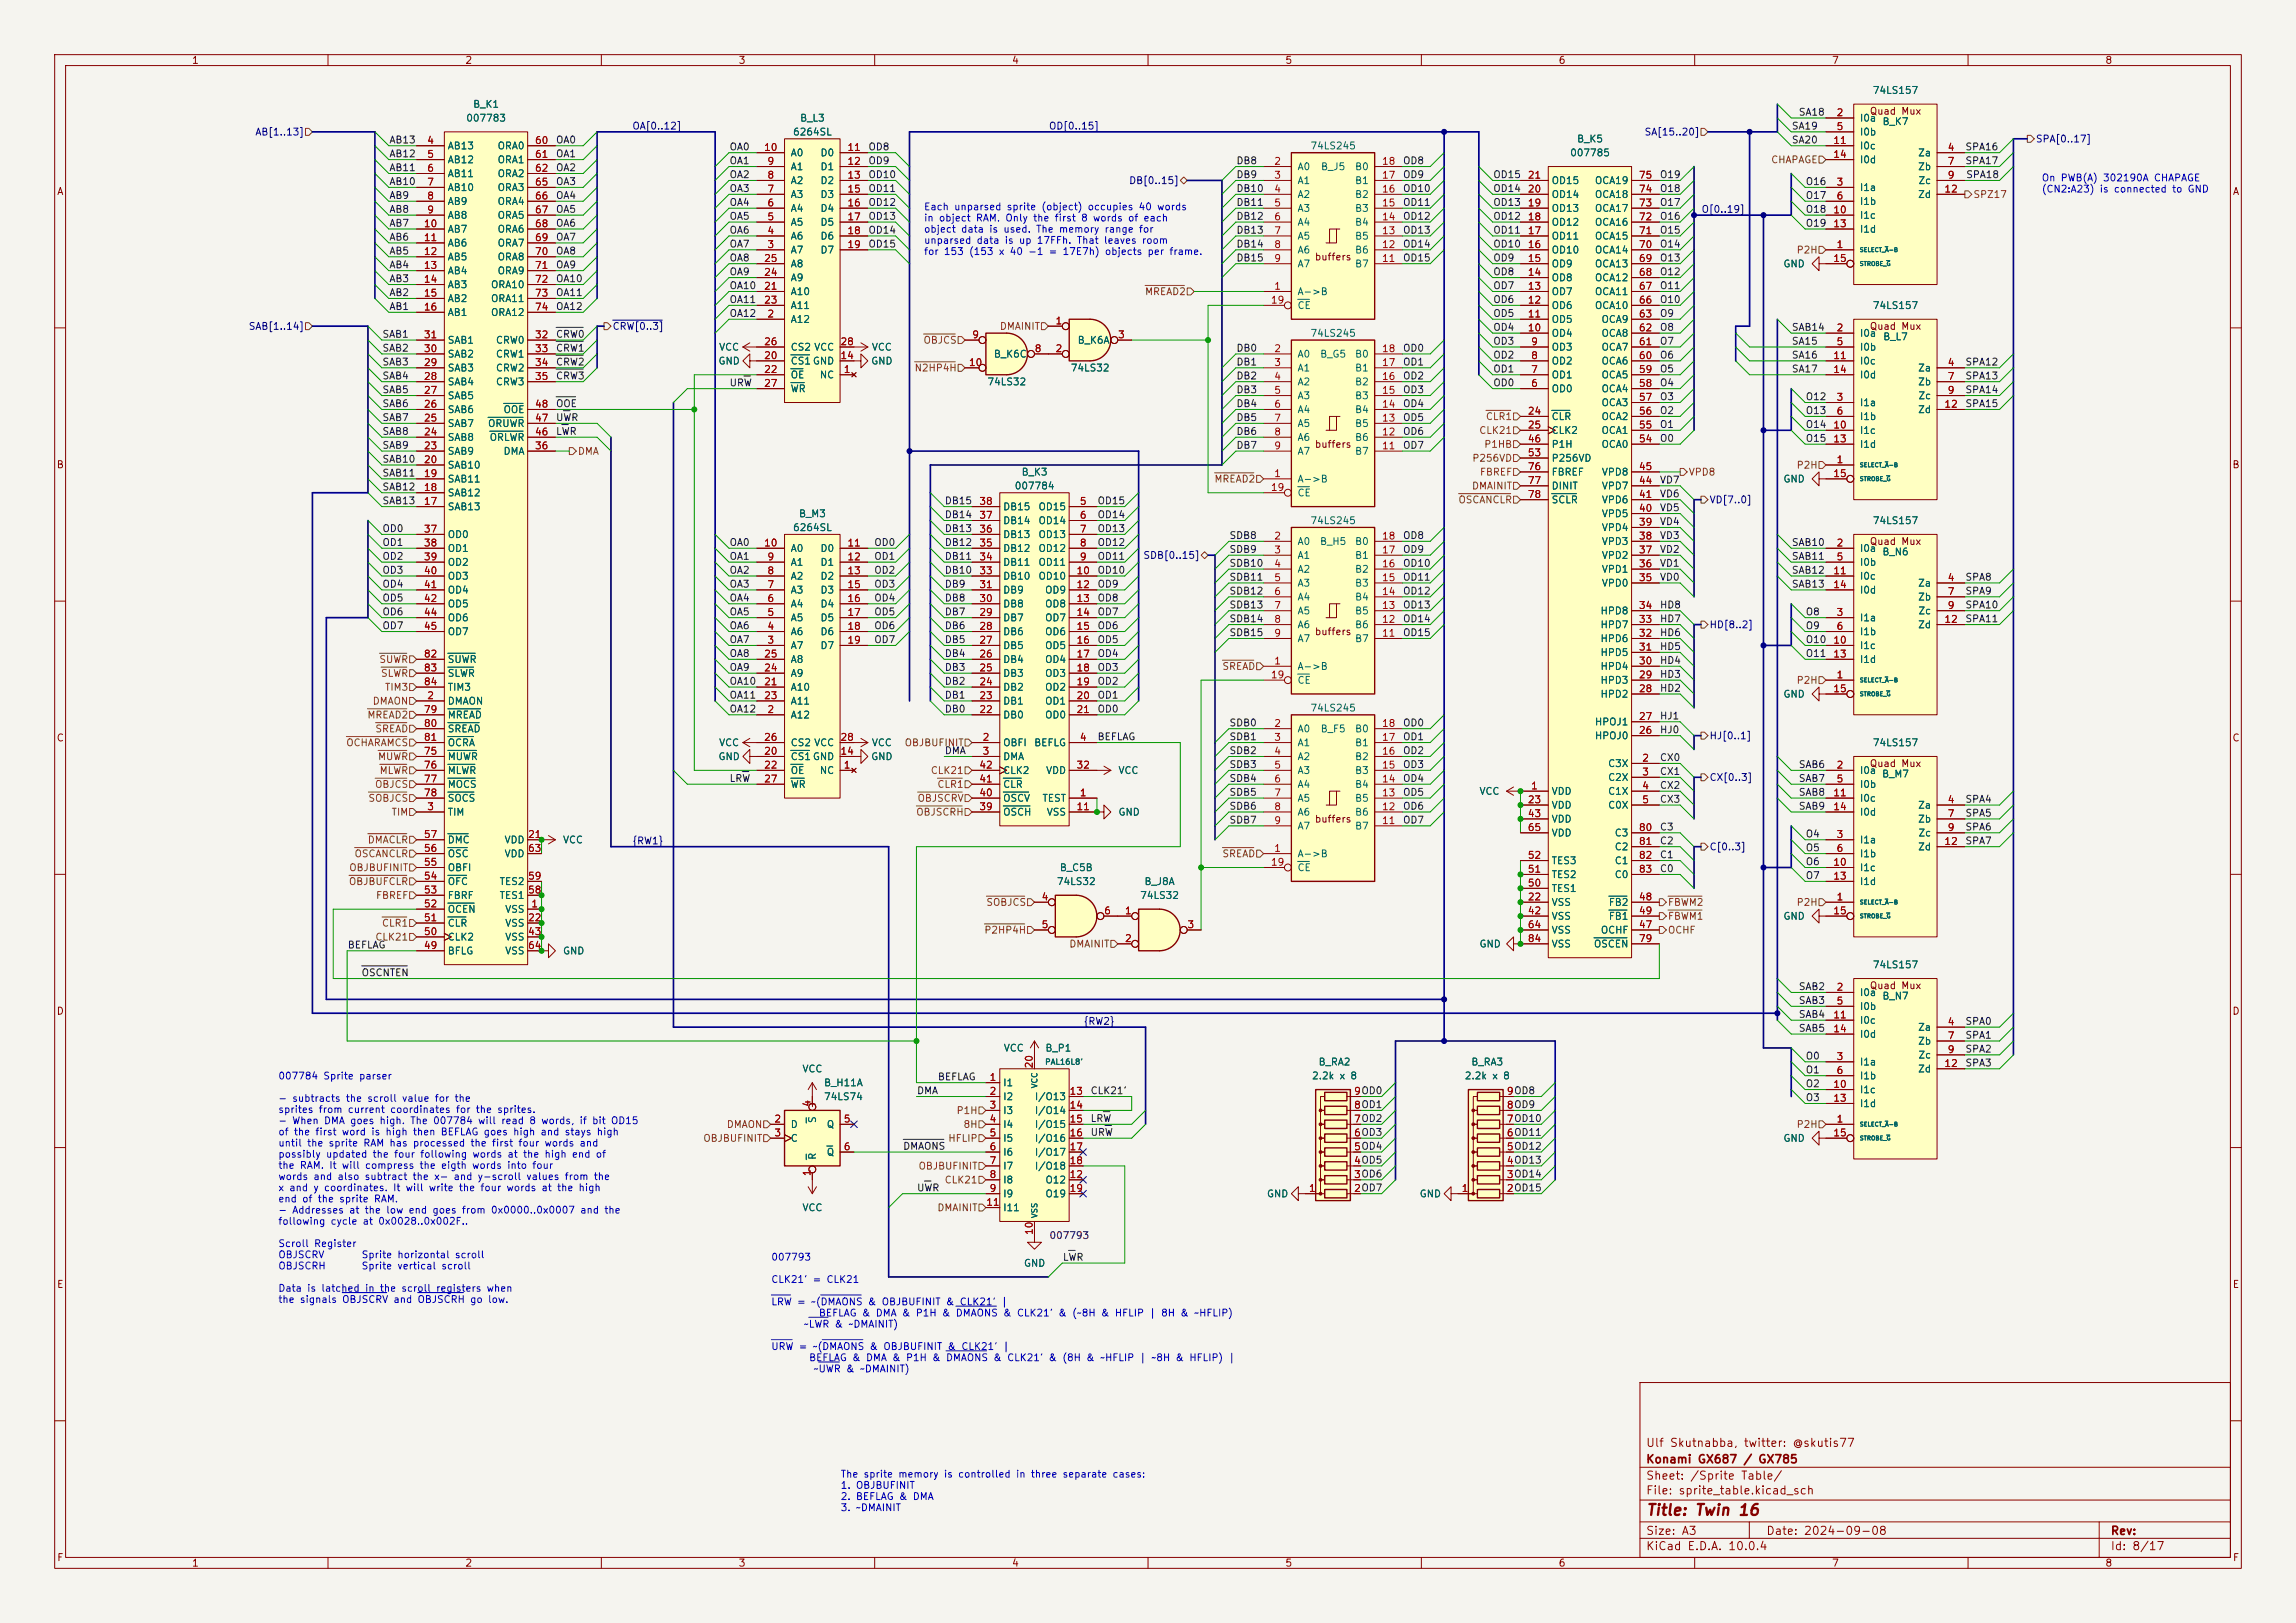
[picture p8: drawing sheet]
<svg xmlns="http://www.w3.org/2000/svg" width="420mm" height="297mm" viewBox="0 0 420 297" stroke-linecap="round" stroke-linejoin="round" font-family="sans-serif">
<defs><g id="words">
<text font-size="2" fill="#840000" x="301" y="277.8">Title: Twin 16</text>
<g font-size="1.5" fill="#840000">
<text x="301" y="268.1">Konami GX687 / GX785</text>
<text x="301" y="265.1">Ulf Skutnabba, twitter: @skutis77</text>
<text x="301" y="273.8">File: sprite_table.kicad_sch</text>
<text x="301" y="271.1">Sheet: /Sprite Table/</text>
<text x="301" y="281.2">Size: A3</text>
<text x="323" y="281.2">Date: 2024-09-08</text>
<text x="386" y="281.2">Rev:</text>
<text x="301" y="284">KiCad E.D.A. 10.0.4</text>
<text x="386" y="284">Id: 8/17</text>
</g>
<g font-size="1.3" fill="#840000">
<text x="35" y="12">1</text>
<text x="85" y="12">2</text>
<text x="135" y="12">3</text>
<text x="185" y="12">4</text>
<text x="235" y="12">5</text>
<text x="285" y="12">6</text>
<text x="335" y="12">7</text>
<text x="385" y="12">8</text>
<text x="341.9" y="21.3">Quad Mux</text>
<text x="10.3" y="36">A</text>
<text x="408.3" y="36">A</text>
<text x="240.4" y="48">buffers</text>
<text x="341.9" y="60.7">Quad Mux</text>
<text x="240.4" y="82.3">buffers</text>
<text x="10.3" y="86">B</text>
<text x="408.2" y="86">B</text>
<text x="341.9" y="100">Quad Mux</text>
<text x="240.4" y="116.5">buffers</text>
<text x="10.3" y="136">C</text>
<text x="408.2" y="136">C</text>
<text x="341.9" y="140.7">Quad Mux</text>
<text x="240.4" y="150.8">buffers</text>
<text x="10.3" y="186">D</text>
<text x="341.9" y="181.3">Quad Mux</text>
<text x="408.2" y="186">D</text>
<text x="147.7" y="202.9">+</text>
<text x="10.3" y="236">E</text>
<text x="408.3" y="236">E</text>
<text x="10.3" y="286">F</text>
<text x="35" y="287">1</text>
<text x="85" y="287">2</text>
<text x="135" y="287">3</text>
<text x="185" y="287">4</text>
<text x="235" y="287">5</text>
<text x="285" y="287">6</text>
<text x="335" y="287">7</text>
<text x="385" y="287">8</text>
<text x="408.3" y="286">F</text>
</g>
<g font-size="1.3" fill="#006464">
<text x="342.5" y="17.5">74LS157</text>
<text x="85.2" y="22.6">007783</text>
<text x="86.4" y="20">B_K1</text>
<text x="146.3" y="22.6">B_L3</text>
<text x="340.1" y="22.6">I0a</text>
<text x="344.2" y="23.2">B_K7</text>
<text x="81.8" y="27.6">AB13</text>
<text x="90.9" y="27.6">ORA0</text>
<text x="144.5" y="28.9">A0</text>
<text x="145" y="25.1">6264SL</text>
<text x="150" y="28.9">D0</text>
<text x="239.6" y="27.6">74LS245</text>
<text x="287.1" y="28.9">007785</text>
<text x="288.4" y="26.4">B_K5</text>
<text x="340.1" y="25.1">I0b</text>
<text x="340.1" y="27.6">I0c</text>
<text x="350.8" y="28.9">Za</text>
<text x="81.8" y="30.2">AB12</text>
<text x="81.8" y="32.7">AB11</text>
<text x="81.8" y="35.3">AB10</text>
<text x="90.9" y="30.2">ORA1</text>
<text x="90.9" y="32.7">ORA2</text>
<text x="90.9" y="35.3">ORA3</text>
<text x="144.5" y="34">A2</text>
<text x="144.5" y="31.5">A1</text>
<text x="150" y="31.5">D1</text>
<text x="150" y="34">D2</text>
<text x="237.2" y="31.5">A0</text>
<text x="237.2" y="34">A1</text>
<text x="241.5" y="31.5">B_J5</text>
<text x="247.8" y="34">B1</text>
<text x="247.8" y="31.5">B0</text>
<text x="283.7" y="34">OD15</text>
<text x="291.6" y="34">OCA19</text>
<text x="340.1" y="35.3">I1a</text>
<text x="340.1" y="30.2">I0d</text>
<text x="350.8" y="31.5">Zb</text>
<text x="350.8" y="34">Zc</text>
<text x="81.8" y="37.8">AB9</text>
<text x="81.8" y="40.3">AB8</text>
<text x="90.9" y="37.8">ORA4</text>
<text x="90.9" y="40.3">ORA5</text>
<text x="144.5" y="41.6">A5</text>
<text x="144.5" y="39.1">A4</text>
<text x="144.5" y="36.5">A3</text>
<text x="150" y="36.5">D3</text>
<text x="150" y="39.1">D4</text>
<text x="150" y="41.6">D5</text>
<text x="237.2" y="36.5">A2</text>
<text x="237.2" y="39.1">A3</text>
<text x="237.2" y="41.6">A4</text>
<text x="247.8" y="41.6">B4</text>
<text x="247.8" y="39.1">B3</text>
<text x="247.8" y="36.5">B2</text>
<text x="283.7" y="41.6">OD12</text>
<text x="283.7" y="39.1">OD13</text>
<text x="283.7" y="36.5">OD14</text>
<text x="291.6" y="41.6">OCA16</text>
<text x="291.6" y="39.1">OCA17</text>
<text x="291.6" y="36.5">OCA18</text>
<text x="340.1" y="37.8">I1b</text>
<text x="340.1" y="40.3">I1c</text>
<text x="350.8" y="36.5">Zd</text>
<text x="81.8" y="42.9">AB7</text>
<text x="81.8" y="45.4">AB6</text>
<text x="81.8" y="48">AB5</text>
<text x="90.9" y="42.9">ORA6</text>
<text x="90.9" y="45.4">ORA7</text>
<text x="90.9" y="48">ORA8</text>
<text x="144.5" y="46.7">A7</text>
<text x="144.5" y="44.2">A6</text>
<text x="150" y="44.2">D6</text>
<text x="150" y="46.7">D7</text>
<text x="237.2" y="44.2">A5</text>
<text x="237.2" y="46.7">A6</text>
<text x="247.8" y="46.7">B6</text>
<text x="247.8" y="44.2">B5</text>
<text x="283.7" y="46.7">OD10</text>
<text x="283.7" y="44.2">OD11</text>
<text x="291.6" y="46.7">OCA14</text>
<text x="291.6" y="44.2">OCA15</text>
<text x="340.1" y="42.9">I1d</text>
<text x="81.8" y="50.5">AB4</text>
<text x="81.8" y="53">AB3</text>
<text x="89.7" y="53">ORA10</text>
<text x="90.9" y="50.5">ORA9</text>
<text x="144.5" y="51.8">A9</text>
<text x="144.5" y="49.2">A8</text>
<text x="237.2" y="49.2">A7</text>
<text x="247.8" y="49.2">B7</text>
<text x="283.7" y="51.8">OD8</text>
<text x="283.7" y="49.2">OD9</text>
<text x="291.6" y="51.8">OCA12</text>
<text x="291.6" y="49.2">OCA13</text>
<text x="326.1" y="49.2">GND</text>
<text x="81.8" y="55.6">AB2</text>
<text x="81.8" y="58.1">AB1</text>
<text x="89.7" y="55.6">ORA11</text>
<text x="89.7" y="58.1">ORA12</text>
<text x="144.5" y="59.4">A12</text>
<text x="144.5" y="54.3">A10</text>
<text x="144.5" y="56.9">A11</text>
<text x="237.2" y="54.3">A-&gt;B</text>
<text x="237.2" y="56.9">CE</text>
<text x="283.7" y="59.4">OD5</text>
<text x="283.7" y="56.9">OD6</text>
<text x="283.7" y="54.3">OD7</text>
<text x="291.6" y="56.9">OCA10</text>
<text x="291.6" y="54.3">OCA11</text>
<text x="292.8" y="59.4">OCA9</text>
<text x="342.5" y="56.9">74LS157</text>
<text x="81.8" y="65.7">SAB2</text>
<text x="81.8" y="63.2">SAB1</text>
<text x="90.6" y="63.2">CRW0</text>
<text x="90.6" y="65.7">CRW1</text>
<text x="131.4" y="64.5">VCC</text>
<text x="144.5" y="64.5">CS2 VCC</text>
<text x="159.4" y="64.5">VCC</text>
<text x="181.7" y="65.7">B_K6C</text>
<text x="197" y="63.2">B_K6A</text>
<text x="237.2" y="65.7">A0</text>
<text x="239.6" y="61.9">74LS245</text>
<text x="241.4" y="65.7">B_G5</text>
<text x="247.8" y="65.7">B0</text>
<text x="283.7" y="64.5">OD3</text>
<text x="283.7" y="61.9">OD4</text>
<text x="292.8" y="64.5">OCA7</text>
<text x="292.8" y="61.9">OCA8</text>
<text x="340.1" y="61.9">I0a</text>
<text x="340.1" y="64.5">I0b</text>
<text x="344.4" y="62.6">B_L7</text>
<text x="81.8" y="70.8">SAB4</text>
<text x="81.8" y="68.3">SAB3</text>
<text x="90.6" y="68.3">CRW2</text>
<text x="90.6" y="70.8">CRW3</text>
<text x="131.3" y="67">GND</text>
<text x="144.5" y="67">CS1GND</text>
<text x="144.5" y="69.6">OE</text>
<text x="149.9" y="69.6">NC</text>
<text x="159.3" y="67">GND</text>
<text x="180.5" y="70.8">74LS32</text>
<text x="195.8" y="68.3">74LS32</text>
<text x="237.2" y="68.3">A1</text>
<text x="237.2" y="70.8">A2</text>
<text x="247.8" y="70.8">B2</text>
<text x="247.8" y="68.3">B1</text>
<text x="283.7" y="69.6">OD1</text>
<text x="283.7" y="67">OD2</text>
<text x="292.8" y="69.6">OCA5</text>
<text x="292.8" y="67">OCA6</text>
<text x="340.1" y="67">I0c</text>
<text x="340.1" y="69.6">I0d</text>
<text x="350.8" y="68.3">Za</text>
<text x="350.8" y="70.8">Zb</text>
<text x="81.8" y="75.9">SAB6</text>
<text x="81.8" y="73.4">SAB5</text>
<text x="92" y="75.9">OOE</text>
<text x="144.5" y="72.1">WR</text>
<text x="237.2" y="73.4">A3</text>
<text x="237.2" y="75.9">A4</text>
<text x="247.8" y="75.9">B4</text>
<text x="247.8" y="73.4">B3</text>
<text x="283.7" y="72.1">OD0</text>
<text x="283.7" y="77.2">CLR</text>
<text x="292.8" y="77.2">OCA2</text>
<text x="292.8" y="74.6">OCA3</text>
<text x="292.8" y="72.1">OCA4</text>
<text x="340.1" y="74.6">I1a</text>
<text x="340.1" y="77.2">I1b</text>
<text x="350.8" y="75.9">Zd</text>
<text x="350.8" y="73.4">Zc</text>
<text x="81.8" y="83.5">SAB9</text>
<text x="81.8" y="81">SAB8</text>
<text x="81.8" y="78.4">SAB7</text>
<text x="89.2" y="78.4">ORUWR</text>
<text x="89.5" y="81">ORLWR</text>
<text x="92" y="83.5">DMA</text>
<text x="237.2" y="78.4">A5</text>
<text x="237.2" y="81">A6</text>
<text x="237.2" y="83.5">A7</text>
<text x="247.8" y="83.5">B7</text>
<text x="247.8" y="81">B6</text>
<text x="247.8" y="78.4">B5</text>
<text x="283.7" y="79.7">CLK2</text>
<text x="283.7" y="82.3">P1H</text>
<text x="292.8" y="82.3">OCA0</text>
<text x="292.8" y="79.7">OCA1</text>
<text x="340.1" y="79.7">I1c</text>
<text x="340.1" y="82.3">I1d</text>
<text x="81.8" y="88.6">SAB11</text>
<text x="81.8" y="86.1">SAB10</text>
<text x="185.5" y="89.9">007784</text>
<text x="186.8" y="87.3">B_K3</text>
<text x="237.2" y="88.6">A-&gt;B</text>
<text x="283.7" y="84.8">P256VD</text>
<text x="283.7" y="87.3">FBREF</text>
<text x="283.7" y="89.9">DINIT</text>
<text x="292.9" y="89.9">VPD7</text>
<text x="292.9" y="87.3">VPD8</text>
<text x="326.1" y="88.6">GND</text>
<text x="81.8" y="93.7">SAB13</text>
<text x="81.8" y="91.1">SAB12</text>
<text x="146" y="95">B_M3</text>
<text x="183.4" y="93.7">DB15</text>
<text x="189.8" y="93.7">OD15</text>
<text x="237.2" y="91.1">CE</text>
<text x="283.7" y="92.4">SCLR</text>
<text x="292.9" y="95">VPD5</text>
<text x="292.9" y="92.4">VPD6</text>
<text x="81.8" y="98.8">OD0</text>
<text x="81.8" y="101.3">OD1</text>
<text x="144.5" y="101.3">A0</text>
<text x="145" y="97.5">6264SL</text>
<text x="150" y="101.3">D0</text>
<text x="183.4" y="101.3">DB12</text>
<text x="183.4" y="98.8">DB13</text>
<text x="183.4" y="96.2">DB14</text>
<text x="189.8" y="96.2">OD14</text>
<text x="189.8" y="98.8">OD13</text>
<text x="189.8" y="101.3">OD12</text>
<text x="237.2" y="100">A0</text>
<text x="239.6" y="96.2">74LS245</text>
<text x="241.3" y="100">B_H5</text>
<text x="247.8" y="100">B0</text>
<text x="292.9" y="100">VPD3</text>
<text x="292.9" y="97.5">VPD4</text>
<text x="340.1" y="101.3">I0a</text>
<text x="342.5" y="96.2">74LS157</text>
<text x="344.2" y="101.9">B_N6</text>
<text x="81.8" y="103.8">OD2</text>
<text x="81.8" y="106.4">OD3</text>
<text x="144.5" y="106.4">A2</text>
<text x="144.5" y="103.8">A1</text>
<text x="150" y="103.8">D1</text>
<text x="150" y="106.4">D2</text>
<text x="183.4" y="106.4">DB10</text>
<text x="183.4" y="103.8">DB11</text>
<text x="189.8" y="103.8">OD11</text>
<text x="189.8" y="106.4">OD10</text>
<text x="237.2" y="102.6">A1</text>
<text x="237.2" y="105.1">A2</text>
<text x="237.2" y="107.7">A3</text>
<text x="247.8" y="107.7">B3</text>
<text x="247.8" y="105.1">B2</text>
<text x="247.8" y="102.6">B1</text>
<text x="292.9" y="107.7">VPD0</text>
<text x="292.9" y="105.1">VPD1</text>
<text x="292.9" y="102.6">VPD2</text>
<text x="340.1" y="103.8">I0b</text>
<text x="340.1" y="106.4">I0c</text>
<text x="350.8" y="107.7">Za</text>
<text x="81.8" y="108.9">OD4</text>
<text x="81.8" y="111.5">OD5</text>
<text x="144.5" y="111.5">A4</text>
<text x="144.5" y="108.9">A3</text>
<text x="150" y="108.9">D3</text>
<text x="150" y="111.5">D4</text>
<text x="183.4" y="111.5">DB8</text>
<text x="183.4" y="108.9">DB9</text>
<text x="191.1" y="108.9">OD9</text>
<text x="191.1" y="111.5">OD8</text>
<text x="237.2" y="110.2">A4</text>
<text x="237.2" y="112.7">A5</text>
<text x="247.8" y="112.7">B5</text>
<text x="247.8" y="110.2">B4</text>
<text x="292.7" y="112.7">HPD8</text>
<text x="340.1" y="108.9">I0d</text>
<text x="350.8" y="110.2">Zb</text>
<text x="350.8" y="112.7">Zc</text>
<text x="81.8" y="114">OD6</text>
<text x="81.8" y="116.5">OD7</text>
<text x="144.5" y="119.1">A7</text>
<text x="144.5" y="116.5">A6</text>
<text x="144.5" y="114">A5</text>
<text x="150" y="114">D5</text>
<text x="150" y="116.5">D6</text>
<text x="150" y="119.1">D7</text>
<text x="183.4" y="119.1">DB5</text>
<text x="183.4" y="116.5">DB6</text>
<text x="183.4" y="114">DB7</text>
<text x="191.1" y="114">OD7</text>
<text x="191.1" y="116.5">OD6</text>
<text x="191.1" y="119.1">OD5</text>
<text x="237.2" y="115.3">A6</text>
<text x="237.2" y="117.8">A7</text>
<text x="247.8" y="117.8">B7</text>
<text x="247.8" y="115.3">B6</text>
<text x="292.7" y="117.8">HPD6</text>
<text x="292.7" y="115.3">HPD7</text>
<text x="340.1" y="114">I1a</text>
<text x="340.1" y="116.5">I1b</text>
<text x="340.1" y="119.1">I1c</text>
<text x="350.8" y="115.3">Zd</text>
<text x="81.8" y="121.6">SUWR</text>
<text x="81.8" y="124.2">SLWR</text>
<text x="144.5" y="124.2">A9</text>
<text x="144.5" y="121.6">A8</text>
<text x="183.4" y="124.2">DB3</text>
<text x="183.4" y="121.6">DB4</text>
<text x="191.1" y="121.6">OD4</text>
<text x="191.1" y="124.2">OD3</text>
<text x="237.2" y="122.9">A-&gt;B</text>
<text x="237.2" y="125.4">CE</text>
<text x="292.7" y="125.4">HPD3</text>
<text x="292.7" y="122.9">HPD4</text>
<text x="292.7" y="120.4">HPD5</text>
<text x="340.1" y="121.6">I1d</text>
<text x="81.8" y="129.2">DMAON</text>
<text x="81.8" y="131.8">MREAD</text>
<text x="81.8" y="126.7">TIM3</text>
<text x="144.5" y="131.8">A12</text>
<text x="144.5" y="126.7">A10</text>
<text x="144.5" y="129.2">A11</text>
<text x="183.4" y="131.8">DB0</text>
<text x="183.4" y="129.2">DB1</text>
<text x="183.4" y="126.7">DB2</text>
<text x="191.1" y="126.7">OD2</text>
<text x="191.1" y="129.2">OD1</text>
<text x="191.1" y="131.8">OD0</text>
<text x="239.6" y="130.5">74LS245</text>
<text x="292.7" y="128">HPD2</text>
<text x="326.1" y="128">GND</text>
<text x="81.8" y="134.3">SREAD</text>
<text x="81.8" y="136.9">OCRA</text>
<text x="131.4" y="136.9">VCC</text>
<text x="144.5" y="136.9">CS2 VCC</text>
<text x="159.4" y="136.9">VCC</text>
<text x="183.4" y="136.9">OBFI</text>
<text x="189.1" y="136.9">BEFLG</text>
<text x="237.2" y="134.3">A0</text>
<text x="237.2" y="136.9">A1</text>
<text x="241.5" y="134.3">B_F5</text>
<text x="247.8" y="136.9">B1</text>
<text x="247.8" y="134.3">B0</text>
<text x="291.6" y="135.6">HPOJ0</text>
<text x="291.6" y="133.1">HPOJ1</text>
<text x="342.5" y="136.9">74LS157</text>
<text x="81.8" y="139.4">MUWR</text>
<text x="81.8" y="141.9">MLWR</text>
<text x="131.3" y="139.4">GND</text>
<text x="144.5" y="139.4">CS1GND</text>
<text x="144.5" y="141.9">OE</text>
<text x="149.9" y="141.9">NC</text>
<text x="159.3" y="139.4">GND</text>
<text x="183.4" y="139.4">DMA</text>
<text x="183.4" y="141.9">CLK2</text>
<text x="191.2" y="141.9">VDD</text>
<text x="204.5" y="141.9">VCC</text>
<text x="237.2" y="139.4">A2</text>
<text x="237.2" y="141.9">A3</text>
<text x="247.8" y="141.9">B3</text>
<text x="247.8" y="139.4">B2</text>
<text x="294" y="140.7">C3X</text>
<text x="294" y="143.2">C2X</text>
<text x="340.1" y="141.9">I0a</text>
<text x="344.2" y="142.6">B_M7</text>
<text x="81.8" y="149.6">TIM</text>
<text x="81.8" y="144.5">MOCS</text>
<text x="81.8" y="147">SOCS</text>
<text x="144.5" y="144.5">WR</text>
<text x="183.4" y="149.6">OSCH</text>
<text x="183.4" y="147">OSCV</text>
<text x="183.4" y="144.5">CLR</text>
<text x="190.6" y="147">TEST</text>
<text x="191.4" y="149.6">VSS</text>
<text x="204.5" y="149.6">GND</text>
<text x="237.2" y="144.5">A4</text>
<text x="237.2" y="147">A5</text>
<text x="237.2" y="149.6">A6</text>
<text x="247.8" y="149.6">B6</text>
<text x="247.8" y="147">B5</text>
<text x="247.8" y="144.5">B4</text>
<text x="270.5" y="145.8">VCC</text>
<text x="283.7" y="145.8">VDD</text>
<text x="283.7" y="148.3">VDD</text>
<text x="294" y="145.8">C1X</text>
<text x="294" y="148.3">C0X</text>
<text x="340.1" y="144.5">I0b</text>
<text x="340.1" y="147">I0c</text>
<text x="340.1" y="149.6">I0d</text>
<text x="350.8" y="148.3">Za</text>
<text x="81.8" y="154.6">DMC</text>
<text x="92.2" y="154.6">VDD</text>
<text x="102.9" y="154.6">VCC</text>
<text x="237.2" y="152.1">A7</text>
<text x="247.8" y="152.1">B7</text>
<text x="283.7" y="150.8">VDD</text>
<text x="283.7" y="153.4">VDD</text>
<text x="295.3" y="153.4">C3</text>
<text x="295.3" y="155.9">C2</text>
<text x="340.1" y="154.6">I1a</text>
<text x="350.8" y="150.8">Zb</text>
<text x="350.8" y="155.9">Zd</text>
<text x="350.8" y="153.4">Zc</text>
<text x="81.8" y="159.7">OBFI</text>
<text x="81.8" y="157.2">OSC</text>
<text x="92.2" y="157.2">VDD</text>
<text x="193.8" y="159.7">B_C5B</text>
<text x="237.2" y="157.2">A-&gt;B</text>
<text x="237.2" y="159.7">CE</text>
<text x="283.7" y="161">TES2</text>
<text x="283.7" y="158.5">TES3</text>
<text x="295.3" y="158.5">C1</text>
<text x="295.3" y="161">C0</text>
<text x="340.1" y="157.2">I1b</text>
<text x="340.1" y="159.7">I1c</text>
<text x="81.8" y="167.3">OCEN</text>
<text x="81.8" y="164.8">FBRF</text>
<text x="81.8" y="162.3">OFC</text>
<text x="91.3" y="164.8">TES1</text>
<text x="91.3" y="162.3">TES2</text>
<text x="92.3" y="167.3">VSS</text>
<text x="193.2" y="162.3">74LS32</text>
<text x="208.5" y="164.8">74LS32</text>
<text x="209.2" y="162.3">B_J8A</text>
<text x="283.7" y="166.1">VSS</text>
<text x="283.7" y="163.5">TES1</text>
<text x="294.2" y="166.1">FB2</text>
<text x="340.1" y="162.3">I1d</text>
<text x="81.8" y="172.4">CLK2</text>
<text x="81.8" y="169.9">CLR</text>
<text x="92.3" y="169.9">VSS</text>
<text x="92.3" y="172.4">VSS</text>
<text x="270.5" y="173.7">GND</text>
<text x="283.7" y="168.6">VSS</text>
<text x="283.7" y="171.2">VSS</text>
<text x="283.7" y="173.7">VSS</text>
<text x="291.4" y="173.7">OSCEN</text>
<text x="292.7" y="171.2">OCHF</text>
<text x="294.2" y="168.6">FB1</text>
<text x="326.1" y="168.6">GND</text>
<text x="81.8" y="175">BFLG</text>
<text x="92.3" y="175">VSS</text>
<text x="102.9" y="175">GND</text>
<text x="342.5" y="177.5">74LS157</text>
<text x="340.1" y="182.6">I0a</text>
<text x="340.1" y="185.1">I0b</text>
<text x="344.2" y="183.2">B_N7</text>
<text x="340.1" y="187.7">I0c</text>
<text x="340.1" y="190.2">I0d</text>
<text x="350.8" y="188.9">Za</text>
<text x="350.8" y="191.5">Zb</text>
<text x="146.7" y="196.6">VCC</text>
<text x="183.5" y="192.7">VCC</text>
<text x="191.1" y="192.7">B_P1</text>
<text x="239.9" y="197.8">2.2k x 8</text>
<text x="241.1" y="195.3">B_RA2</text>
<text x="267.8" y="197.8">2.2k x 8</text>
<text x="269" y="195.3">B_RA3</text>
<text x="340.1" y="195.3">I1a</text>
<text x="340.1" y="197.8">I1b</text>
<text x="350.8" y="196.6">Zd</text>
<text x="350.8" y="194">Zc</text>
<text x="150.6" y="199.1">B_H11A</text>
<text x="150.6" y="201.6">74LS74</text>
<text x="183.4" y="199.1">I1</text>
<text x="183.4" y="201.6">I2</text>
<text x="189.2" y="201.6">I/O13</text>
<text x="340.1" y="200.4">I1c</text>
<text x="340.1" y="202.9">I1d</text>
<text x="144.5" y="206.7">D</text>
<text x="144.5" y="209.3">C</text>
<text x="149.6" y="205.6" transform="rotate(-90 149.6 205.6)">S</text>
<text x="151.1" y="206.7">Q</text>
<text x="183.4" y="204.2">I3</text>
<text x="183.4" y="206.7">I4</text>
<text x="183.4" y="209.3">I5</text>
<text x="189.2" y="204.2">I/O14</text>
<text x="189.2" y="206.7">I/O15</text>
<text x="189.2" y="209.3">I/O16</text>
<text x="326.1" y="209.3">GND</text>
<text x="149.6" y="212.3" transform="rotate(-90 149.6 212.3)">R</text>
<text x="151.1" y="211.8">Q</text>
<text x="183.4" y="211.8">I6</text>
<text x="183.4" y="214.3">I7</text>
<text x="189.2" y="211.8">I/O17</text>
<text x="189.2" y="214.3">I/O18</text>
<text x="146.7" y="222">VCC</text>
<text x="183.4" y="216.9">I8</text>
<text x="183.4" y="219.4">I9</text>
<text x="183.4" y="222">I11</text>
<text x="191.1" y="216.9">O12</text>
<text x="191.1" y="219.4">O19</text>
<text x="231.6" y="219.4">GND</text>
<text x="259.6" y="219.4">GND</text>
<text x="187.2" y="232.1">GND</text>
</g>
<g font-size="1.3" fill="#0f0f0f">
<text x="328.9" y="21.5">SA18</text>
<text x="71.1" y="26.5">AB13</text>
<text x="71.1" y="29.1">AB12</text>
<text x="101.6" y="29.1">OA1</text>
<text x="101.6" y="26.5">OA0</text>
<text x="133.3" y="27.8">OA0</text>
<text x="158.7" y="27.8">OD8</text>
<text x="327.7" y="24">SA19</text>
<text x="327.7" y="26.5">SA20</text>
<text x="359.4" y="27.8">SPA16</text>
<text x="71.1" y="31.6">AB11</text>
<text x="71.1" y="34.2">AB10</text>
<text x="101.6" y="34.2">OA3</text>
<text x="101.6" y="31.6">OA2</text>
<text x="133.3" y="35.4">OA3</text>
<text x="133.3" y="32.9">OA2</text>
<text x="133.3" y="30.4">OA1</text>
<text x="158.7" y="35.4">OD11</text>
<text x="158.7" y="32.9">OD10</text>
<text x="158.7" y="30.4">OD9</text>
<text x="226.1" y="35.4">DB10</text>
<text x="226.1" y="30.4">DB8</text>
<text x="226.1" y="32.9">DB9</text>
<text x="256.5" y="35.4">OD10</text>
<text x="256.5" y="30.4">OD8</text>
<text x="256.5" y="32.9">OD9</text>
<text x="273" y="32.9">OD15</text>
<text x="273" y="35.4">OD14</text>
<text x="303.5" y="35.4">O18</text>
<text x="303.5" y="32.9">O19</text>
<text x="330.2" y="34.2">O16</text>
<text x="359.4" y="30.4">SPA17</text>
<text x="359.6" y="32.9">SPA18</text>
<text x="71.1" y="36.7">AB9</text>
<text x="71.1" y="39.2">AB8</text>
<text x="71.1" y="41.8">AB7</text>
<text x="101.6" y="36.7">OA4</text>
<text x="101.6" y="39.2">OA5</text>
<text x="101.6" y="41.8">OA6</text>
<text x="133.3" y="38">OA4</text>
<text x="133.3" y="40.5">OA5</text>
<text x="158.7" y="38">OD12</text>
<text x="158.7" y="40.5">OD13</text>
<text x="226.1" y="40.5">DB12</text>
<text x="226.1" y="38">DB11</text>
<text x="256.5" y="40.5">OD12</text>
<text x="256.5" y="38">OD11</text>
<text x="273" y="40.5">OD12</text>
<text x="273" y="38">OD13</text>
<text x="303.5" y="38">O17</text>
<text x="303.5" y="40.5">O16</text>
<text x="330.2" y="36.7">O17</text>
<text x="330.2" y="39.2">O18</text>
<text x="330.2" y="41.8">O19</text>
<text x="71.1" y="46.9">AB5</text>
<text x="71.1" y="44.3">AB6</text>
<text x="101.6" y="44.3">OA7</text>
<text x="101.6" y="46.9">OA8</text>
<text x="133.3" y="45.6">OA7</text>
<text x="133.3" y="43.1">OA6</text>
<text x="158.7" y="43.1">OD14</text>
<text x="158.7" y="45.6">OD15</text>
<text x="226.1" y="45.6">DB14</text>
<text x="226.1" y="43.1">DB13</text>
<text x="256.5" y="43.1">OD13</text>
<text x="256.5" y="45.6">OD14</text>
<text x="273" y="43.1">OD11</text>
<text x="273" y="45.6">OD10</text>
<text x="303.5" y="43.1">O15</text>
<text x="303.5" y="45.6">O14</text>
<text x="71.1" y="49.4">AB4</text>
<text x="71.1" y="51.9">AB3</text>
<text x="101.6" y="49.4">OA9</text>
<text x="101.6" y="51.9">OA10</text>
<text x="133.3" y="53.2">OA10</text>
<text x="133.3" y="48.1">OA8</text>
<text x="133.3" y="50.7">OA9</text>
<text x="226.1" y="48.1">DB15</text>
<text x="256.5" y="48.1">OD15</text>
<text x="273" y="53.2">OD7</text>
<text x="273" y="48.1">OD9</text>
<text x="273" y="50.7">OD8</text>
<text x="303.5" y="50.7">O12</text>
<text x="303.5" y="48.1">O13</text>
<text x="303.5" y="53.2">O11</text>
<text x="71.1" y="57">AB1</text>
<text x="71.1" y="54.5">AB2</text>
<text x="101.6" y="57">OA12</text>
<text x="101.6" y="54.5">OA11</text>
<text x="133.3" y="58.3">OA12</text>
<text x="133.3" y="55.8">OA11</text>
<text x="273" y="58.3">OD5</text>
<text x="273" y="55.8">OD6</text>
<text x="303.5" y="58.3">O9</text>
<text x="303.5" y="55.8">O10</text>
<text x="69.8" y="62.1">SAB1</text>
<text x="69.8" y="64.6">SAB2</text>
<text x="101.6" y="64.6">CRW1</text>
<text x="101.6" y="62.1">CRW0</text>
<text x="226.1" y="64.6">DB0</text>
<text x="256.5" y="64.6">OD0</text>
<text x="273" y="63.4">OD3</text>
<text x="273" y="60.8">OD4</text>
<text x="273" y="65.9">OD2</text>
<text x="303.5" y="65.9">O6</text>
<text x="303.5" y="63.4">O7</text>
<text x="303.5" y="60.8">O8</text>
<text x="327.7" y="65.9">SA16</text>
<text x="327.7" y="60.8">SAB14</text>
<text x="327.7" y="63.4">SA15</text>
<text x="69.8" y="67.2">SAB3</text>
<text x="69.8" y="69.7">SAB4</text>
<text x="101.6" y="69.7">CRW3</text>
<text x="101.6" y="67.2">CRW2</text>
<text x="133.3" y="71">URW</text>
<text x="226.1" y="69.7">DB2</text>
<text x="226.1" y="67.2">DB1</text>
<text x="256.5" y="67.2">OD1</text>
<text x="256.5" y="69.7">OD2</text>
<text x="273" y="71">OD0</text>
<text x="273" y="68.5">OD1</text>
<text x="303.5" y="71">O4</text>
<text x="303.5" y="68.5">O5</text>
<text x="327.7" y="68.5">SA17</text>
<text x="359.4" y="69.7">SPA13</text>
<text x="359.4" y="67.2">SPA12</text>
<text x="69.8" y="77.3">SAB7</text>
<text x="69.8" y="72.3">SAB5</text>
<text x="69.8" y="74.8">SAB6</text>
<text x="101.6" y="74.8">OOE</text>
<text x="101.6" y="77.3">UWR</text>
<text x="226.1" y="72.3">DB3</text>
<text x="226.1" y="74.8">DB4</text>
<text x="226.1" y="77.3">DB5</text>
<text x="256.5" y="77.3">OD5</text>
<text x="256.5" y="72.3">OD3</text>
<text x="256.5" y="74.8">OD4</text>
<text x="303.5" y="76.1">O2</text>
<text x="303.5" y="73.5">O3</text>
<text x="330.2" y="76.1">O13</text>
<text x="330.2" y="73.5">O12</text>
<text x="359.4" y="72.3">SPA14</text>
<text x="359.4" y="74.8">SPA15</text>
<text x="69.8" y="82.4">SAB9</text>
<text x="69.8" y="79.9">SAB8</text>
<text x="101.6" y="79.9">LWR</text>
<text x="226.1" y="79.9">DB6</text>
<text x="226.1" y="82.4">DB7</text>
<text x="256.5" y="82.4">OD7</text>
<text x="256.5" y="79.9">OD6</text>
<text x="303.5" y="78.6">O1</text>
<text x="303.5" y="81.2">O0</text>
<text x="330.2" y="81.2">O15</text>
<text x="330.2" y="78.6">O14</text>
<text x="69.8" y="85">SAB10</text>
<text x="69.8" y="87.5">SAB11</text>
<text x="303.5" y="88.8">VD7</text>
<text x="69.8" y="92.6">SAB13</text>
<text x="69.8" y="90">SAB12</text>
<text x="172.7" y="95.1">DB14</text>
<text x="172.7" y="92.6">DB15</text>
<text x="200.7" y="92.6">OD15</text>
<text x="200.7" y="95.1">OD14</text>
<text x="303.5" y="91.3">VD6</text>
<text x="303.5" y="93.9">VD5</text>
<text x="69.8" y="100.2">OD1</text>
<text x="69.8" y="97.7">OD0</text>
<text x="133.3" y="100.2">OA0</text>
<text x="159.8" y="100.2">OD0</text>
<text x="172.7" y="97.7">DB13</text>
<text x="172.7" y="100.2">DB12</text>
<text x="200.7" y="100.2">OD12</text>
<text x="200.7" y="97.7">OD13</text>
<text x="224.8" y="101.5">SDB9</text>
<text x="224.8" y="98.9">SDB8</text>
<text x="256.5" y="98.9">OD8</text>
<text x="256.5" y="101.5">OD9</text>
<text x="303.5" y="98.9">VD3</text>
<text x="303.5" y="96.4">VD4</text>
<text x="303.5" y="101.5">VD2</text>
<text x="327.7" y="100.2">SAB10</text>
<text x="69.8" y="107.8">OD4</text>
<text x="69.8" y="102.7">OD2</text>
<text x="69.8" y="105.3">OD3</text>
<text x="133.3" y="107.8">OA3</text>
<text x="133.3" y="105.3">OA2</text>
<text x="133.3" y="102.7">OA1</text>
<text x="159.8" y="107.8">OD3</text>
<text x="159.8" y="102.7">OD1</text>
<text x="159.8" y="105.3">OD2</text>
<text x="172.7" y="102.7">DB11</text>
<text x="172.7" y="105.3">DB10</text>
<text x="172.7" y="107.8">DB9</text>
<text x="200.7" y="105.3">OD10</text>
<text x="200.7" y="107.8">OD9</text>
<text x="200.7" y="102.7">OD11</text>
<text x="224.8" y="106.6">SDB11</text>
<text x="224.8" y="104">SDB10</text>
<text x="256.5" y="104">OD10</text>
<text x="256.5" y="106.6">OD11</text>
<text x="303.5" y="106.6">VD0</text>
<text x="303.5" y="104">VD1</text>
<text x="327.7" y="105.3">SAB12</text>
<text x="327.7" y="102.7">SAB11</text>
<text x="327.7" y="107.8">SAB13</text>
<text x="359.4" y="106.6">SPA8</text>
<text x="69.8" y="112.9">OD6</text>
<text x="69.8" y="110.4">OD5</text>
<text x="133.3" y="112.9">OA5</text>
<text x="133.3" y="110.4">OA4</text>
<text x="159.8" y="110.4">OD4</text>
<text x="159.8" y="112.9">OD5</text>
<text x="172.7" y="112.9">DB7</text>
<text x="172.7" y="110.4">DB8</text>
<text x="200.7" y="110.4">OD8</text>
<text x="200.7" y="112.9">OD7</text>
<text x="224.8" y="109.1">SDB12</text>
<text x="224.8" y="111.6">SDB13</text>
<text x="256.5" y="111.6">OD13</text>
<text x="256.5" y="109.1">OD12</text>
<text x="303.5" y="111.6">HD8</text>
<text x="330.2" y="112.9">O8</text>
<text x="359.4" y="111.6">SPA10</text>
<text x="359.4" y="109.1">SPA9</text>
<text x="69.8" y="115.4">OD7</text>
<text x="133.3" y="115.4">OA6</text>
<text x="133.3" y="118">OA7</text>
<text x="159.8" y="118">OD7</text>
<text x="159.8" y="115.4">OD6</text>
<text x="172.7" y="118">DB5</text>
<text x="172.7" y="115.4">DB6</text>
<text x="200.7" y="118">OD5</text>
<text x="200.7" y="115.4">OD6</text>
<text x="224.8" y="116.7">SDB15</text>
<text x="224.8" y="114.2">SDB14</text>
<text x="256.5" y="114.2">OD14</text>
<text x="256.5" y="116.7">OD15</text>
<text x="303.5" y="119.3">HD5</text>
<text x="303.5" y="114.2">HD7</text>
<text x="303.5" y="116.7">HD6</text>
<text x="330.2" y="118">O10</text>
<text x="330.2" y="115.4">O9</text>
<text x="359.4" y="114.2">SPA11</text>
<text x="133.3" y="123.1">OA9</text>
<text x="133.3" y="125.6">OA10</text>
<text x="133.3" y="120.5">OA8</text>
<text x="172.7" y="123.1">DB3</text>
<text x="172.7" y="125.6">DB2</text>
<text x="172.7" y="120.5">DB4</text>
<text x="200.7" y="123.1">OD3</text>
<text x="200.7" y="125.6">OD2</text>
<text x="200.7" y="120.5">OD4</text>
<text x="303.5" y="124.3">HD3</text>
<text x="303.5" y="121.8">HD4</text>
<text x="330.2" y="120.5">O11</text>
<text x="133.3" y="130.7">OA12</text>
<text x="133.3" y="128.1">OA11</text>
<text x="172.7" y="130.7">DB0</text>
<text x="172.7" y="128.1">DB1</text>
<text x="200.7" y="128.1">OD1</text>
<text x="200.7" y="130.7">OD0</text>
<text x="303.5" y="132">HJ1</text>
<text x="303.5" y="126.9">HD2</text>
<text x="200.7" y="135.8">BEFLAG</text>
<text x="224.8" y="133.2">SDB0</text>
<text x="224.8" y="135.8">SDB1</text>
<text x="256.5" y="133.2">OD0</text>
<text x="256.5" y="135.8">OD1</text>
<text x="303.5" y="134.5">HJ0</text>
<text x="133.3" y="143.4">LRW</text>
<text x="172.7" y="138.3">DMA</text>
<text x="224.8" y="143.4">SDB4</text>
<text x="224.8" y="140.8">SDB3</text>
<text x="224.8" y="138.3">SDB2</text>
<text x="256.5" y="143.4">OD4</text>
<text x="256.5" y="140.8">OD3</text>
<text x="256.5" y="138.3">OD2</text>
<text x="303.5" y="142.1">CX1</text>
<text x="303.5" y="139.6">CX0</text>
<text x="328.9" y="143.4">SAB7</text>
<text x="328.9" y="140.8">SAB6</text>
<text x="224.8" y="145.9">SDB5</text>
<text x="224.8" y="148.5">SDB6</text>
<text x="256.5" y="145.9">OD5</text>
<text x="256.5" y="148.5">OD6</text>
<text x="303.5" y="144.7">CX2</text>
<text x="303.5" y="147.2">CX3</text>
<text x="328.9" y="145.9">SAB8</text>
<text x="328.9" y="148.5">SAB9</text>
<text x="359.4" y="147.2">SPA4</text>
<text x="359.4" y="149.7">SPA5</text>
<text x="224.8" y="151">SDB7</text>
<text x="256.5" y="151">OD7</text>
<text x="303.5" y="154.8">C2</text>
<text x="303.5" y="152.3">C3</text>
<text x="330.2" y="153.5">O4</text>
<text x="359.4" y="152.3">SPA6</text>
<text x="359.4" y="154.8">SPA7</text>
<text x="303.5" y="157.4">C1</text>
<text x="303.5" y="159.9">C0</text>
<text x="330.2" y="161.2">O7</text>
<text x="330.2" y="158.6">O6</text>
<text x="330.2" y="156.1">O5</text>
<text x="63.5" y="173.9">BEFLAG</text>
<text x="66" y="178.9">OSCNTEN</text>
<text x="328.9" y="181.5">SAB2</text>
<text x="328.9" y="184">SAB3</text>
<text x="328.9" y="189.1">SAB5</text>
<text x="328.9" y="186.6">SAB4</text>
<text x="359.4" y="187.8">SPA0</text>
<text x="359.4" y="190.4">SPA1</text>
<text x="171.4" y="198">BEFLAG</text>
<text x="330.2" y="194.2">O0</text>
<text x="330.2" y="196.7">O1</text>
<text x="359.4" y="195.5">SPA3</text>
<text x="359.4" y="192.9">SPA2</text>
<text x="167.6" y="200.5">DMA</text>
<text x="199.4" y="200.5">CLK21'</text>
<text x="330.2" y="199.3">O2</text>
<text x="330.2" y="201.8">O3</text>
<text x="199.4" y="208.2">URW</text>
<text x="199.4" y="205.6">LRW</text>
<text x="165.1" y="210.7">DMAONS</text>
<text x="167.6" y="218.3">UWR</text>
<text x="194.3" y="231">LWR</text>
</g>
<g font-size="1.3" fill="#a90000">
<text x="335.8" y="21.6">2</text>
<text x="78" y="26.6">4</text>
<text x="78" y="29.2">5</text>
<text x="97.7" y="26.6">60</text>
<text x="97.7" y="29.2">61</text>
<text x="139.7" y="27.9">10</text>
<text x="154.9" y="27.9">11</text>
<text x="335.2" y="26.6">11</text>
<text x="335.2" y="29.2">14</text>
<text x="335.8" y="24.1">5</text>
<text x="356.2" y="27.9">4</text>
<text x="78" y="31.7">6</text>
<text x="78" y="34.3">7</text>
<text x="97.7" y="31.7">62</text>
<text x="97.7" y="34.3">65</text>
<text x="140.3" y="35.5">7</text>
<text x="140.3" y="33">8</text>
<text x="140.3" y="30.5">9</text>
<text x="154.9" y="30.5">12</text>
<text x="154.9" y="33">13</text>
<text x="154.9" y="35.5">15</text>
<text x="233" y="30.5">2</text>
<text x="233" y="33">3</text>
<text x="233" y="35.5">4</text>
<text x="252.7" y="35.5">16</text>
<text x="252.7" y="33">17</text>
<text x="252.7" y="30.5">18</text>
<text x="279.4" y="35.5">20</text>
<text x="279.4" y="33">21</text>
<text x="299.7" y="35.5">74</text>
<text x="299.7" y="33">75</text>
<text x="335.8" y="34.3">3</text>
<text x="355.6" y="35.5">12</text>
<text x="356.2" y="30.5">7</text>
<text x="356.2" y="33">9</text>
<text x="77.4" y="41.9">10</text>
<text x="78" y="36.8">8</text>
<text x="78" y="39.3">9</text>
<text x="97.7" y="36.8">66</text>
<text x="97.7" y="39.3">67</text>
<text x="97.7" y="41.9">68</text>
<text x="140.3" y="40.6">5</text>
<text x="140.3" y="38.1">6</text>
<text x="154.9" y="38.1">16</text>
<text x="154.9" y="40.6">17</text>
<text x="233" y="38.1">5</text>
<text x="233" y="40.6">6</text>
<text x="252.7" y="40.6">14</text>
<text x="252.7" y="38.1">15</text>
<text x="279.4" y="40.6">18</text>
<text x="279.4" y="38.1">19</text>
<text x="299.7" y="40.6">72</text>
<text x="299.7" y="38.1">73</text>
<text x="335.2" y="39.3">10</text>
<text x="335.2" y="41.9">13</text>
<text x="335.8" y="36.8">6</text>
<text x="77.4" y="44.4">11</text>
<text x="77.4" y="47">12</text>
<text x="97.7" y="44.4">69</text>
<text x="97.7" y="47">70</text>
<text x="140.3" y="45.7">3</text>
<text x="140.3" y="43.2">4</text>
<text x="154.9" y="43.2">18</text>
<text x="154.9" y="45.7">19</text>
<text x="233" y="43.2">7</text>
<text x="233" y="45.7">8</text>
<text x="252.7" y="45.7">12</text>
<text x="252.7" y="43.2">13</text>
<text x="279.4" y="45.7">16</text>
<text x="279.4" y="43.2">17</text>
<text x="299.7" y="45.7">70</text>
<text x="299.7" y="43.2">71</text>
<text x="335.8" y="45.7">1</text>
<text x="77.4" y="49.5">13</text>
<text x="77.4" y="52">14</text>
<text x="97.7" y="49.5">71</text>
<text x="97.7" y="52">72</text>
<text x="139.7" y="53.3">21</text>
<text x="139.7" y="50.8">24</text>
<text x="139.7" y="48.2">25</text>
<text x="233" y="53.3">1</text>
<text x="233" y="48.2">9</text>
<text x="252.7" y="48.2">11</text>
<text x="279.4" y="53.3">13</text>
<text x="279.4" y="50.8">14</text>
<text x="279.4" y="48.2">15</text>
<text x="299.7" y="53.3">67</text>
<text x="299.7" y="50.8">68</text>
<text x="299.7" y="48.2">69</text>
<text x="335.2" y="48.2">15</text>
<text x="77.4" y="54.6">15</text>
<text x="77.4" y="57.1">16</text>
<text x="97.7" y="54.6">73</text>
<text x="97.7" y="57.1">74</text>
<text x="139.7" y="55.9">23</text>
<text x="140.3" y="58.4">2</text>
<text x="193" y="59.7">1</text>
<text x="232.4" y="55.9">19</text>
<text x="279.4" y="58.4">11</text>
<text x="279.4" y="55.9">12</text>
<text x="299.7" y="58.4">63</text>
<text x="299.7" y="55.9">66</text>
<text x="77.4" y="64.7">30</text>
<text x="77.4" y="62.2">31</text>
<text x="97.7" y="62.2">32</text>
<text x="97.7" y="64.7">33</text>
<text x="139.7" y="63.5">26</text>
<text x="153.6" y="63.5">28</text>
<text x="177.7" y="62.2">9</text>
<text x="189.2" y="64.7">8</text>
<text x="193" y="64.7">2</text>
<text x="204.4" y="62.2">3</text>
<text x="233" y="64.7">2</text>
<text x="252.7" y="64.7">18</text>
<text x="279.4" y="60.9">10</text>
<text x="280" y="63.5">9</text>
<text x="299.7" y="63.5">61</text>
<text x="299.7" y="60.9">62</text>
<text x="335.8" y="60.9">2</text>
<text x="335.8" y="63.5">5</text>
<text x="77.4" y="69.8">28</text>
<text x="77.4" y="67.3">29</text>
<text x="97.7" y="67.3">34</text>
<text x="97.7" y="69.8">35</text>
<text x="139.7" y="66">20</text>
<text x="139.7" y="68.6">22</text>
<text x="139.7" y="71.1">27</text>
<text x="153.6" y="66">14</text>
<text x="154.2" y="68.6">1</text>
<text x="177.1" y="67.3">10</text>
<text x="233" y="67.3">3</text>
<text x="233" y="69.8">4</text>
<text x="252.7" y="69.8">16</text>
<text x="252.7" y="67.3">17</text>
<text x="280" y="71.1">6</text>
<text x="280" y="68.6">7</text>
<text x="280" y="66">8</text>
<text x="299.7" y="71.1">58</text>
<text x="299.7" y="68.6">59</text>
<text x="299.7" y="66">60</text>
<text x="335.2" y="66">11</text>
<text x="335.2" y="68.6">14</text>
<text x="356.2" y="67.3">4</text>
<text x="356.2" y="69.8">7</text>
<text x="77.4" y="77.4">25</text>
<text x="77.4" y="74.9">26</text>
<text x="77.4" y="72.4">27</text>
<text x="97.7" y="77.4">47</text>
<text x="97.7" y="74.9">48</text>
<text x="233" y="72.4">5</text>
<text x="233" y="74.9">6</text>
<text x="233" y="77.4">7</text>
<text x="252.7" y="77.4">13</text>
<text x="252.7" y="74.9">14</text>
<text x="252.7" y="72.4">15</text>
<text x="279.4" y="76.2">24</text>
<text x="299.7" y="76.2">56</text>
<text x="299.7" y="73.6">57</text>
<text x="335.8" y="73.6">3</text>
<text x="335.8" y="76.2">6</text>
<text x="355.6" y="74.9">12</text>
<text x="356.2" y="72.4">9</text>
<text x="77.4" y="82.5">23</text>
<text x="77.4" y="80">24</text>
<text x="97.7" y="82.5">36</text>
<text x="97.7" y="80">46</text>
<text x="233" y="80">8</text>
<text x="233" y="82.5">9</text>
<text x="252.7" y="82.5">11</text>
<text x="252.7" y="80">12</text>
<text x="279.4" y="78.7">25</text>
<text x="279.4" y="81.3">46</text>
<text x="279.4" y="83.8">53</text>
<text x="299.7" y="81.3">54</text>
<text x="299.7" y="78.7">55</text>
<text x="335.2" y="78.7">10</text>
<text x="335.2" y="81.3">13</text>
<text x="77.4" y="87.6">19</text>
<text x="77.4" y="85.1">20</text>
<text x="233" y="87.6">1</text>
<text x="279.4" y="86.3">76</text>
<text x="279.4" y="88.9">77</text>
<text x="299.7" y="88.9">44</text>
<text x="299.7" y="86.3">45</text>
<text x="335.2" y="87.6">15</text>
<text x="335.8" y="85.1">1</text>
<text x="77.4" y="92.7">17</text>
<text x="77.4" y="90.1">18</text>
<text x="179" y="95.2">37</text>
<text x="179" y="92.7">38</text>
<text x="197.4" y="92.7">5</text>
<text x="197.4" y="95.2">6</text>
<text x="232.4" y="90.1">19</text>
<text x="279.4" y="91.4">78</text>
<text x="299.7" y="94">40</text>
<text x="299.7" y="91.4">41</text>
<text x="77.4" y="97.8">37</text>
<text x="77.4" y="100.3">38</text>
<text x="139.7" y="100.3">10</text>
<text x="154.9" y="100.3">11</text>
<text x="179" y="100.3">35</text>
<text x="179" y="97.8">36</text>
<text x="197.4" y="97.8">7</text>
<text x="197.4" y="100.3">8</text>
<text x="233" y="99">2</text>
<text x="233" y="101.6">3</text>
<text x="252.7" y="101.6">17</text>
<text x="252.7" y="99">18</text>
<text x="299.7" y="101.6">37</text>
<text x="299.7" y="99">38</text>
<text x="299.7" y="96.5">39</text>
<text x="335.8" y="100.3">2</text>
<text x="77.4" y="102.8">39</text>
<text x="77.4" y="105.4">40</text>
<text x="77.4" y="107.9">41</text>
<text x="140.3" y="107.9">7</text>
<text x="140.3" y="105.4">8</text>
<text x="140.3" y="102.8">9</text>
<text x="154.9" y="102.8">12</text>
<text x="154.9" y="105.4">13</text>
<text x="154.9" y="107.9">15</text>
<text x="179" y="107.9">31</text>
<text x="179" y="105.4">33</text>
<text x="179" y="102.8">34</text>
<text x="196.8" y="105.4">10</text>
<text x="196.8" y="107.9">12</text>
<text x="197.4" y="102.8">9</text>
<text x="233" y="104.1">4</text>
<text x="233" y="106.7">5</text>
<text x="252.7" y="106.7">15</text>
<text x="252.7" y="104.1">16</text>
<text x="299.7" y="106.7">35</text>
<text x="299.7" y="104.1">36</text>
<text x="335.2" y="105.4">11</text>
<text x="335.2" y="107.9">14</text>
<text x="335.8" y="102.8">5</text>
<text x="356.2" y="106.7">4</text>
<text x="77.4" y="110.5">42</text>
<text x="77.4" y="113">44</text>
<text x="140.3" y="113">5</text>
<text x="140.3" y="110.5">6</text>
<text x="154.9" y="110.5">16</text>
<text x="154.9" y="113">17</text>
<text x="179" y="113">29</text>
<text x="179" y="110.5">30</text>
<text x="196.8" y="110.5">13</text>
<text x="196.8" y="113">14</text>
<text x="233" y="109.2">6</text>
<text x="233" y="111.7">7</text>
<text x="252.7" y="111.7">13</text>
<text x="252.7" y="109.2">14</text>
<text x="299.7" y="111.7">34</text>
<text x="335.8" y="113">3</text>
<text x="356.2" y="109.2">7</text>
<text x="356.2" y="111.7">9</text>
<text x="77.4" y="115.5">45</text>
<text x="140.3" y="118.1">3</text>
<text x="140.3" y="115.5">4</text>
<text x="154.9" y="115.5">18</text>
<text x="154.9" y="118.1">19</text>
<text x="179" y="118.1">27</text>
<text x="179" y="115.5">28</text>
<text x="196.8" y="115.5">15</text>
<text x="196.8" y="118.1">16</text>
<text x="233" y="114.3">8</text>
<text x="233" y="116.8">9</text>
<text x="252.7" y="116.8">11</text>
<text x="252.7" y="114.3">12</text>
<text x="299.7" y="119.4">31</text>
<text x="299.7" y="116.8">32</text>
<text x="299.7" y="114.3">33</text>
<text x="335.2" y="118.1">10</text>
<text x="335.8" y="115.5">6</text>
<text x="355.6" y="114.3">12</text>
<text x="77.4" y="120.6">82</text>
<text x="77.4" y="123.2">83</text>
<text x="77.4" y="125.7">84</text>
<text x="139.7" y="125.7">21</text>
<text x="139.7" y="123.2">24</text>
<text x="139.7" y="120.6">25</text>
<text x="179" y="125.7">24</text>
<text x="179" y="123.2">25</text>
<text x="179" y="120.6">26</text>
<text x="196.8" y="120.6">17</text>
<text x="196.8" y="123.2">18</text>
<text x="196.8" y="125.7">19</text>
<text x="232.4" y="124.4">19</text>
<text x="233" y="121.9">1</text>
<text x="299.7" y="124.4">29</text>
<text x="299.7" y="121.9">30</text>
<text x="335.2" y="120.6">13</text>
<text x="335.8" y="124.4">1</text>
<text x="77.4" y="130.8">79</text>
<text x="78" y="128.2">2</text>
<text x="139.7" y="128.2">23</text>
<text x="140.3" y="130.8">2</text>
<text x="179" y="130.8">22</text>
<text x="179" y="128.2">23</text>
<text x="196.8" y="128.2">20</text>
<text x="196.8" y="130.8">21</text>
<text x="299.7" y="127">28</text>
<text x="335.2" y="127">15</text>
<text x="77.4" y="133.3">80</text>
<text x="77.4" y="135.9">81</text>
<text x="139.7" y="135.9">26</text>
<text x="153.6" y="135.9">28</text>
<text x="179.6" y="135.9">2</text>
<text x="197.4" y="135.9">4</text>
<text x="233" y="133.3">2</text>
<text x="233" y="135.9">3</text>
<text x="252.7" y="135.9">17</text>
<text x="252.7" y="133.3">18</text>
<text x="299.7" y="134.6">26</text>
<text x="299.7" y="132.1">27</text>
<text x="77.4" y="138.4">75</text>
<text x="77.4" y="140.9">76</text>
<text x="77.4" y="143.5">77</text>
<text x="139.7" y="138.4">20</text>
<text x="139.7" y="140.9">22</text>
<text x="139.7" y="143.5">27</text>
<text x="153.6" y="138.4">14</text>
<text x="154.2" y="140.9">1</text>
<text x="179" y="143.5">41</text>
<text x="179" y="140.9">42</text>
<text x="179.6" y="138.4">3</text>
<text x="196.8" y="140.9">32</text>
<text x="233" y="138.4">4</text>
<text x="233" y="140.9">5</text>
<text x="233" y="143.5">6</text>
<text x="252.7" y="143.5">14</text>
<text x="252.7" y="140.9">15</text>
<text x="252.7" y="138.4">16</text>
<text x="300.3" y="139.7">2</text>
<text x="300.3" y="142.2">3</text>
<text x="335.8" y="140.9">2</text>
<text x="335.8" y="143.5">5</text>
<text x="77.4" y="146">78</text>
<text x="78" y="148.6">3</text>
<text x="179" y="148.6">39</text>
<text x="179" y="146">40</text>
<text x="196.8" y="148.6">11</text>
<text x="197.4" y="146">1</text>
<text x="233" y="146">7</text>
<text x="233" y="148.6">8</text>
<text x="252.7" y="148.6">12</text>
<text x="252.7" y="146">13</text>
<text x="279.4" y="147.3">23</text>
<text x="279.4" y="149.8">43</text>
<text x="280" y="144.8">1</text>
<text x="300.3" y="144.8">4</text>
<text x="300.3" y="147.3">5</text>
<text x="335.2" y="146">11</text>
<text x="335.2" y="148.6">14</text>
<text x="356.2" y="147.3">4</text>
<text x="356.2" y="149.8">7</text>
<text x="77.4" y="153.6">57</text>
<text x="96.5" y="153.6">21</text>
<text x="233" y="151.1">9</text>
<text x="252.7" y="151.1">11</text>
<text x="279.4" y="152.4">65</text>
<text x="299.7" y="152.4">80</text>
<text x="299.7" y="154.9">81</text>
<text x="335.8" y="153.6">3</text>
<text x="355.6" y="154.9">12</text>
<text x="356.2" y="152.4">9</text>
<text x="77.4" y="161.3">54</text>
<text x="77.4" y="158.7">55</text>
<text x="77.4" y="156.2">56</text>
<text x="96.5" y="161.3">59</text>
<text x="96.5" y="156.2">63</text>
<text x="232.4" y="158.7">19</text>
<text x="233" y="156.2">1</text>
<text x="279.4" y="160">51</text>
<text x="279.4" y="157.5">52</text>
<text x="299.7" y="157.5">82</text>
<text x="299.7" y="160">83</text>
<text x="335.2" y="158.7">10</text>
<text x="335.2" y="161.3">13</text>
<text x="335.8" y="156.2">6</text>
<text x="77.4" y="166.3">52</text>
<text x="77.4" y="163.8">53</text>
<text x="96.5" y="163.8">58</text>
<text x="97.1" y="166.3">1</text>
<text x="190.4" y="165.1">4</text>
<text x="201.9" y="167.6">6</text>
<text x="205.7" y="167.6">1</text>
<text x="279.4" y="165.1">22</text>
<text x="279.4" y="167.6">42</text>
<text x="279.4" y="162.5">50</text>
<text x="299.7" y="165.1">48</text>
<text x="299.7" y="167.6">49</text>
<text x="335.2" y="167.6">15</text>
<text x="335.8" y="165.1">1</text>
<text x="77.4" y="174">49</text>
<text x="77.4" y="171.4">50</text>
<text x="77.4" y="168.9">51</text>
<text x="96.5" y="168.9">22</text>
<text x="96.5" y="171.4">43</text>
<text x="96.5" y="174">64</text>
<text x="190.4" y="170.2">5</text>
<text x="205.7" y="172.7">2</text>
<text x="217.1" y="170.2">3</text>
<text x="279.4" y="170.2">64</text>
<text x="279.4" y="172.7">84</text>
<text x="299.7" y="170.2">47</text>
<text x="299.7" y="172.7">79</text>
<text x="335.8" y="181.6">2</text>
<text x="335.8" y="184.1">5</text>
<text x="335.2" y="186.7">11</text>
<text x="335.2" y="189.2">14</text>
<text x="356.2" y="187.9">4</text>
<text x="356.2" y="190.5">7</text>
<text x="189.2" y="195.6" transform="rotate(-90 189.2 195.6)">20</text>
<text x="335.8" y="194.3">3</text>
<text x="335.8" y="196.8">6</text>
<text x="355.6" y="195.6">12</text>
<text x="356.2" y="193">9</text>
<text x="148.6" y="202.6" transform="rotate(-90 148.6 202.6)">4</text>
<text x="180.9" y="198.1">1</text>
<text x="180.9" y="200.6">2</text>
<text x="180.9" y="203.2">3</text>
<text x="195.5" y="200.6">13</text>
<text x="195.5" y="203.2">14</text>
<text x="247.6" y="203.2">8OD1</text>
<text x="247.6" y="200.6">9OD0</text>
<text x="247.6" y="203.2">8</text>
<text x="247.6" y="200.6">9</text>
<text x="275.5" y="203.2">8OD9</text>
<text x="275.5" y="200.6">9OD8</text>
<text x="275.5" y="203.2">8</text>
<text x="275.5" y="200.6">9</text>
<text x="335.2" y="199.4">10</text>
<text x="335.2" y="201.9">13</text>
<text x="141.5" y="205.7">2</text>
<text x="141.5" y="208.3">3</text>
<text x="154.2" y="205.7">5</text>
<text x="180.9" y="205.7">4</text>
<text x="180.9" y="208.3">5</text>
<text x="195.5" y="205.7">15</text>
<text x="195.5" y="208.3">16</text>
<text x="247.6" y="208.3">6OD3</text>
<text x="247.6" y="205.7">7OD2</text>
<text x="247.6" y="208.3">6</text>
<text x="247.6" y="205.7">7</text>
<text x="275.5" y="208.3">6OD11</text>
<text x="275.5" y="205.7">7OD10</text>
<text x="275.5" y="208.3">6</text>
<text x="275.5" y="205.7">7</text>
<text x="335.2" y="208.3">15</text>
<text x="335.8" y="205.7">1</text>
<text x="148.6" y="215.3" transform="rotate(-90 148.6 215.3)">1</text>
<text x="154.2" y="210.8">6</text>
<text x="180.9" y="210.8">6</text>
<text x="180.9" y="213.3">7</text>
<text x="180.9" y="215.9">8</text>
<text x="195.5" y="215.9">12</text>
<text x="195.5" y="210.8">17</text>
<text x="195.5" y="213.3">18</text>
<text x="247.6" y="215.9">3OD6</text>
<text x="247.6" y="213.3">4OD5</text>
<text x="247.6" y="210.8">5OD4</text>
<text x="247.6" y="215.9">3</text>
<text x="247.6" y="213.3">4</text>
<text x="247.6" y="210.8">5</text>
<text x="275.5" y="215.9">3OD14</text>
<text x="275.5" y="213.3">4OD13</text>
<text x="275.5" y="210.8">5OD12</text>
<text x="275.5" y="215.9">3</text>
<text x="275.5" y="213.3">4</text>
<text x="275.5" y="210.8">5</text>
<text x="180.3" y="221">11</text>
<text x="180.9" y="218.4">9</text>
<text x="195.5" y="218.4">19</text>
<text x="239.3" y="218.4">1</text>
<text x="247.6" y="218.4">2OD7</text>
<text x="247.6" y="218.4">2</text>
<text x="267.3" y="218.4">1</text>
<text x="275.5" y="218.4">2OD15</text>
<text x="275.5" y="218.4">2</text>
<text x="189.2" y="226.1" transform="rotate(-90 189.2 226.1)">10</text>
</g>
<g font-size="1.3" fill="#000084">
<text x="46.6" y="25.1">AB[1..13]</text>
<text x="115.6" y="24">OA[0..12]</text>
<text x="191.8" y="24">OD[0..15]</text>
<text x="300.7" y="25.1">SA[15..20]</text>
<text x="372.3" y="26.4">SPA[0..17]</text>
<text x="206.4" y="34">DB[0..15]</text>
<text x="311.1" y="39.2">O[0..19]</text>
<text x="45.4" y="60.7">SAB[1..14]</text>
<text x="112" y="60.7">CRW[0..3]</text>
<text x="312.6" y="92.4">VD[7..0]</text>
<text x="209" y="102.6">SDB[0..15]</text>
<text x="312.6" y="115.3">HD[8..2]</text>
<text x="312.6" y="135.6">HJ[0..1]</text>
<text x="312.6" y="143.2">CX[0..3]</text>
<text x="115.6" y="154.8">{RW1}</text>
<text x="312.6" y="155.9">C[0..3]</text>
<text x="198.1" y="187.8">{RW2}</text>
</g>
<g font-size="1.3" fill="#725600">
<text x="323.9" y="30.2">CHAPAGE</text>
<text x="360.9" y="36.5">SPZ17</text>
<text x="328.5" y="46.7">P2H</text>
<text x="209.3" y="54.3">MREAD2</text>
<text x="168.8" y="63.2">OBJCS</text>
<text x="182.8" y="60.7">DMAINIT</text>
<text x="167.2" y="68.3">N2HP4H</text>
<text x="271.7" y="77.2">CLR1</text>
<text x="105.6" y="83.5">DMA</text>
<text x="270.5" y="79.7">CLK21</text>
<text x="271.4" y="82.3">P1HB</text>
<text x="222" y="88.6">MREAD2</text>
<text x="269.1" y="89.9">DMAINIT</text>
<text x="269.2" y="84.8">P256VD</text>
<text x="270.6" y="87.3">FBREF</text>
<text x="308.8" y="87.3">VPD8</text>
<text x="328.5" y="86.1">P2H</text>
<text x="266.7" y="92.4">OSCANCLR</text>
<text x="69.3" y="121.6">SUWR</text>
<text x="69.6" y="124.2">SLWR</text>
<text x="223.5" y="122.9">SREAD</text>
<text x="328.5" y="125.4">P2H</text>
<text x="67.1" y="131.8">MREAD2</text>
<text x="68.1" y="129.2">DMAON</text>
<text x="70.3" y="126.7">TIM3</text>
<text x="63.2" y="136.9">OCHARAMCS</text>
<text x="68.5" y="134.3">SREAD</text>
<text x="165.4" y="136.9">OBJBUFINIT</text>
<text x="69" y="139.4">MUWR</text>
<text x="69.3" y="141.9">MLWR</text>
<text x="170.1" y="141.9">CLK21</text>
<text x="67.3" y="147">SOBJCS</text>
<text x="68.5" y="144.5">OBJCS</text>
<text x="71.5" y="149.6">TIM</text>
<text x="167.5" y="149.6">OBJSCRH</text>
<text x="167.7" y="147">OBJSCRV</text>
<text x="171.4" y="144.5">CLR1</text>
<text x="67.2" y="154.6">DMACLR</text>
<text x="63.8" y="159.7">OBJBUFINIT</text>
<text x="64.7" y="157.2">OSCANCLR</text>
<text x="223.5" y="157.2">SREAD</text>
<text x="63.7" y="162.3">OBJBUFCLR</text>
<text x="68.7" y="164.8">FBREF</text>
<text x="180.3" y="166.1">SOBJCS</text>
<text x="305" y="166.1">FBWM2</text>
<text x="328.5" y="166.1">P2H</text>
<text x="68.5" y="172.4">CLK21</text>
<text x="69.8" y="169.9">CLR1</text>
<text x="179.9" y="171.2">P2HP4H</text>
<text x="195.5" y="173.7">DMAINIT</text>
<text x="305" y="171.2">OCHF</text>
<text x="305" y="168.6">FBWM1</text>
<text x="128.5" y="209.3">OBJBUFINIT</text>
<text x="132.8" y="206.7">DMAON</text>
<text x="173.4" y="209.3">HFLIP</text>
<text x="174.9" y="204.2">P1H</text>
<text x="176.1" y="206.7">8H</text>
<text x="328.5" y="206.7">P2H</text>
<text x="167.9" y="214.3">OBJBUFINIT</text>
<text x="171.4" y="222">DMAINIT</text>
<text x="172.7" y="216.9">CLK21</text>
</g>
<g font-size="1.3" fill="#0000c2">
<text x="373.4" y="33.5">On PWB(A) 302190A CHAPAGE</text>
<text x="373.4" y="35.5">(CN2:A23) is connected to GND</text>
<text x="168.9" y="38.8">Each unparsed sprite (object) occupies 40 words</text>
<text x="168.9" y="40.8">in object RAM. Only the first 8 words of each</text>
<text x="168.9" y="42.9">object data is used. The memory range for</text>
<text x="168.9" y="44.9">unparsed data is up 17FFh. That leaves room</text>
<text x="168.9" y="47">for 153 (153 x 40 -1 = 17E7h) objects per frame.</text>
<text x="50.8" y="197.8">007784 Sprite parser</text>
<text x="50.8" y="201.9">- subtracts the scroll value for the</text>
<text x="50.8" y="204">sprites from current coordinates for the sprites.</text>
<text x="50.8" y="206">- When DMA goes high. The 007784 will read 8 words, if bit OD15</text>
<text x="50.8" y="208.1">of the first word is high then BEFLAG goes high and stays high</text>
<text x="50.8" y="210.1">until the sprite RAM has processed the first four words and</text>
<text x="50.8" y="212.2">possibly updated the four following words at the high end of</text>
<text x="50.8" y="214.2">the RAM. It will compress the eigth words into four</text>
<text x="50.8" y="216.2">words and also subtract the x- and y-scroll values from the</text>
<text x="50.8" y="218.3">x and y coordinates. It will write the four words at the high</text>
<text x="50.8" y="220.3">end of the sprite RAM.</text>
<text x="50.8" y="222.4">- Addresses at the low end goes from 0x0000..0x0007 and the</text>
<text x="50.8" y="224.4">following cycle at 0x0028..0x002F..</text>
<text x="50.8" y="228.5">Scroll Register</text>
<text x="50.8" y="230.6">OBJSCRV</text>
<text x="50.8" y="232.6">OBJSCRH</text>
<text x="66" y="230.6">Sprite horizontal scroll</text>
<text x="66" y="232.6">Sprite vertical scroll</text>
<text x="141" y="231">007793</text>
<text x="50.8" y="236.7">Data is latched in the scroll registers when</text>
<text x="50.8" y="238.7">the signals OBJSCRV and OBJSCRH go low.</text>
<text x="141" y="235.1">CLK21' = CLK21</text>
<text x="141" y="239.2">LRW = ~(DMAONS &amp; OBJBUFINIT &amp; CLK21' |</text>
<text x="146.9" y="243.3">~LWR &amp; ~DMAINIT)</text>
<text x="149.7" y="241.2">BEFLAG &amp; DMA &amp; P1H &amp; DMAONS &amp; CLK21' &amp; (~8H &amp; HFLIP | 8H &amp; ~HFLIP)</text>
<text x="141" y="247.3">URW = ~(DMAONS &amp; OBJBUFINIT &amp; CLK21' |</text>
<text x="147.9" y="249.4">BEFLAG &amp; DMA &amp; P1H &amp; DMAONS &amp; CLK21' &amp; (8H &amp; ~HFLIP | ~8H &amp; HFLIP) |</text>
<text x="148.7" y="251.4">~UWR &amp; ~DMAINIT)</text>
<text x="153.7" y="270.7">The sprite memory is controlled in three separate cases:</text>
<text x="153.7" y="272.7">1. OBJBUFINIT</text>
<text x="153.7" y="274.8">2. BEFLAG &amp; DMA</text>
<text x="153.7" y="276.8">3. ~DMAINIT</text>
</g>
<text font-size="1.3" fill="#840084" x="191.8" y="227">007793</text>
<g font-size="1" fill="#006464">
<text x="191.1" y="195.1">PAL16L8’</text>
<text x="190" y="199.2" transform="rotate(-90 190 199.2)">VCC</text>
<text x="190" y="223" transform="rotate(-90 190 223)">VSS</text>
</g>
<g font-size=".8" fill="#006464">
<text x="340.1" y="46.3">SELECT_A-B</text>
<text x="340.1" y="48.8">STROBE_G</text>
<text x="340.1" y="85.7">SELECT_A-B</text>
<text x="340.1" y="88.2">STROBE_G</text>
<text x="340.1" y="125">SELECT_A-B</text>
<text x="340.1" y="127.6">STROBE_G</text>
<text x="340.1" y="165.7">SELECT_A-B</text>
<text x="340.1" y="168.2">STROBE_G</text>
<text x="340.1" y="206.3">SELECT_A-B</text>
<text x="340.1" y="208.9">STROBE_G</text>
</g>
</g></defs>
<path d="M0 0h420v297h-420z" fill="#f5f4ef" stroke="#f5f4ef" stroke-width=".18"/>
<g fill="none" stroke="#840000" stroke-width=".18">
<path d="M10 10h400v277h-400zM12 12h396v273h-396zM60 10v2M110 10v2M160 10v2M210 10v2M260 10v2M310 10v2M360 10v2M10 60h2M408 60h2M10 110h2"/>
<path d="M408 110h2M10 160h2M408 160h2M10 210h2M408 210h2M300 253h108v32h-108zM10 260h2M300 278.5h108M300 274.5h108M300 268.5h108M320 278.5v3M384 278.5v6.5"/>
<path d="M408 260h2M60 285v2M110 285v2M160 285v2M210 285v2M260 285v2M300 281.5h108M310 285v2M360 285v2"/>
</g>
<path d="M339.1 58.4h15.2v33h-15.2z" fill="#ffffc2"/>
<g fill="none" stroke="#840000" stroke-width=".18">
<path d="M339.1 58.4h15.2v33h-15.2zM334 61h5.1M334 73.7h5.1M334 63.5h5.1M334 76.2h5.1M334 78.7h5.1M334 66h5.1M334 68.6h5.1M354.3 67.3h5.1M354.3 69.9h5.1M354.3 72.4h5.1M354.3 74.9h5.1"/>
<path d="M334 85.1h5.1M334 81.3h5.1M334 87.6h3.8"/>
<circle cx="338.5" cy="87.6" r=".63"/>
</g>
<path d="M344.8 84.5h.5M345.1 87.1h.6" fill="none" stroke="#006464" stroke-width=".18"/>
<path d="M196.8 163.8a3.8 3.8 0 0 1 3.8 3.8 3.8 3.8 0 0 1-3.8 3.9z" fill="#ffffc2" stroke="#ffffc2" stroke-width=".18"/>
<path d="M193 163.8h3.8v7.7h-3.8z" fill="#ffffc2"/>
<path d="M193 163.8h3.8a3.8 3.8 0 0 1 3.8 3.8 3.8 3.8 0 0 1-3.8 3.9h-3.8z" fill="none" stroke="#840000" stroke-width=".25"/>
<g fill="none" stroke="#840000" stroke-width=".18">
<path d="M200.7 141h2.5M201.9 140.2l1.3 .8M203.2 141l-1.3 .7M189.2 165.1h2.6M189.2 170.2h2.6M201.9 167.6h2.6"/>
<circle cx="192.4" cy="165.1" r=".63"/>
<circle cx="192.4" cy="170.2" r=".63"/>
<circle cx="201.3" cy="167.6" r=".63"/>
</g>
<path d="M212.1 166.4a3.8 3.8 0 0 1 3.8 3.8 3.8 3.8 0 0 1-3.8 3.8z" fill="#ffffc2" stroke="#ffffc2" stroke-width=".18"/>
<path d="M208.3 166.4h3.8v7.6h-3.8z" fill="#ffffc2"/>
<path d="M208.3 166.4h3.8a3.8 3.8 0 0 1 3.8 3.8 3.8 3.8 0 0 1-3.8 3.8h-3.8z" fill="none" stroke="#840000" stroke-width=".25"/>
<g fill="none" stroke="#840000" stroke-width=".18">
<path d="M204.5 167.6h2.5M204.5 172.7h2.5M217.2 170.2h2.5M189.2 190.5l-.7 1.3M189.2 190.5l.8 1.3M189.2 190.5v2.5"/>
<circle cx="207.6" cy="167.6" r=".63"/>
<circle cx="207.6" cy="172.7" r=".63"/>
<circle cx="216.5" cy="170.2" r=".63"/>
</g>
<path d="M182.9 195.6h12.7v27.9h-12.7z" fill="#ffffc2"/>
<g fill="none" stroke="#840000" stroke-width=".18">
<path d="M148.6 198.1v2.6M148.6 198.1l-.8 1.3M148.6 198.1l.8 1.3M180.3 198.1h2.6M182.9 195.6h12.7v27.9h-12.7zM189.2 193v2.6M147.8 217.2l.8 1.2M148.6 215.9v2.5M149.4 217.2l-.8 1.2M180.3 200.7h2.6M180.3 203.2h2.6M180.3 205.7h2.6"/>
<path d="M180.3 208.3h2.6M180.3 210.8h2.6M180.3 213.4h2.6M180.3 215.9h2.6M180.3 218.4h2.6M195.6 200.7h2.5M195.6 203.2h2.5M195.6 205.7h2.5M195.6 208.3h2.5M195.6 210.8h2.5M195.6 213.4h2.5M195.6 215.9h2.5"/>
<path d="M195.6 218.4h2.5M180.3 221h2.6M189.2 223.5v3.8h1.3l-1.3 1.3-1.2-1.3h1.2"/>
</g>
<path d="M143.5 203.2h10.2v10.2h-10.2z" fill="#ffffc2"/>
<path d="M143.5 203.2h10.2v10.2h-10.2z" fill="none" stroke="#840000" stroke-width=".25"/>
<g fill="none" stroke="#840000" stroke-width=".18">
<path d="M141 205.7h2.5M141 208.3h2.5M143.5 207.6l1.3 .7-1.3 .6M148.6 200.7v1.2M148.6 214.6v1.3M153.7 205.7h2.5M153.7 210.8h2.5"/>
<circle cx="148.6" cy="202.6" r=".63"/>
<circle cx="148.6" cy="214" r=".63"/>
</g>
<path d="M147.5 204.5v1M147.5 211.2v1M151.2 209.7h1.1" fill="none" stroke="#006464" stroke-width=".18"/>
<path d="M182.9 90.2h12.7v60.9h-12.7z" fill="#ffffc2"/>
<g fill="none" stroke="#840000" stroke-width=".18">
<path d="M177.8 92.7h5.1M177.8 95.3h5.1M177.8 97.8h5.1M182.9 90.2h12.7v60.9h-12.7zM195.6 92.7h5.1M195.6 95.3h5.1M195.6 97.8h5.1M177.8 100.3h5.1M177.8 102.9h5.1M177.8 105.4h5.1M177.8 108h5.1M177.8 110.5h5.1"/>
<path d="M177.8 113h5.1M177.8 115.6h5.1M177.8 118.1h5.1M195.6 100.3h5.1M195.6 102.9h5.1M195.6 105.4h5.1M195.6 108h5.1M195.6 110.5h5.1M195.6 113h5.1M195.6 115.6h5.1M195.6 118.1h5.1M177.8 135.9h5.1"/>
<path d="M177.8 138.4h5.1M177.8 120.7h5.1M177.8 123.2h5.1M177.8 125.7h5.1M177.8 128.3h5.1M177.8 130.8h5.1M195.6 135.9h5.1M195.6 120.7h5.1M195.6 123.2h5.1M195.6 125.7h5.1M195.6 128.3h5.1M195.6 130.8h5.1"/>
<path d="M177.8 146.1h5.1M177.8 148.6h5.1M177.8 141h5.1M177.8 143.5h5.1M182.9 140.3l1.2 .7-1.2 .6M195.6 146.1h5.1M195.6 148.6h5.1M195.6 141h5.1"/>
</g>
<path d="M183.5 147.5h4.9M183.5 144.9h4.7M183.5 142.4h3.3" fill="none" stroke="#006464" stroke-width=".18"/>
<path d="M143.5 97.8h10.2v48.3h-10.2z" fill="#ffffc2"/>
<g fill="none" stroke="#840000" stroke-width=".18">
<path d="M135.9 63.5l1.3 .8M135.9 63.5h2.5M137.2 66v-1.2l-1.3 1.2 1.3 1.3v-1.3h1.2M137.2 62.7l-1.3 .8M143.5 97.8h10.2v48.3h-10.2zM138.4 118.1h5.1M138.4 115.6h5.1M138.4 113h5.1M138.4 110.5h5.1M138.4 108h5.1M138.4 105.4h5.1M138.4 102.9h5.1"/>
<path d="M138.4 100.3h5.1M153.7 118.1h5M153.7 115.6h5M153.7 113h5M153.7 110.5h5M153.7 108h5M153.7 105.4h5M153.7 102.9h5M153.7 100.3h5M135.9 135.9h7.6M135.9 135.9l1.3 .8M137.2 138.4v-1.2l-1.3 1.2 1.3 1.3v-1.3h6.3"/>
<path d="M137.2 135.1l-1.3 .8M138.4 130.8h5.1M138.4 125.7h5.1M138.4 128.3h5.1M138.4 123.2h5.1M138.4 120.7h5.1M153.7 138.4h2.5M153.7 135.9h2.5M99.1 153.7h2.5M100.3 152.9l1.3 .8M101.6 153.7l-1.3 .7M138.4 141h5.1"/>
<path d="M138.4 143.5h5.1M153.7 141h2.5M155.8 140.6l.8 .8M156.6 140.6l-.8 .8M99.1 174h1.2v-1.3l1.3 1.3-1.3 1.3v-1.3"/>
</g>
<path d="M144.7 137.3h3.4M144.7 139.9h2.2M144.7 142.4h2.4" fill="none" stroke="#006464" stroke-width=".18"/>
<path d="M81.3 24.1h15.2v152.4h-15.2z" fill="#ffffc2"/>
<g fill="none" stroke="#840000" stroke-width=".18">
<path d="M76.2 26.7h5.1M76.2 29.2h5.1M76.2 31.8h5.1M76.2 34.3h5.1M76.2 36.8h5.1M76.2 39.4h5.1M81.3 24.1h15.2v152.4h-15.2zM96.5 26.7h5.1M96.5 29.2h5.1M96.5 31.8h5.1M96.5 34.3h5.1M96.5 36.8h5.1"/>
<path d="M96.5 39.4h5.1M76.2 41.9h5.1M76.2 44.5h5.1M76.2 47h5.1M76.2 49.5h5.1M76.2 52.1h5.1M76.2 54.6h5.1M76.2 57.2h5.1M96.5 41.9h5.1M96.5 44.5h5.1M96.5 47h5.1M96.5 49.5h5.1"/>
<path d="M96.5 52.1h5.1M96.5 54.6h5.1M96.5 57.2h5.1M76.2 77.5h5.1M76.2 74.9h5.1M76.2 72.4h5.1M76.2 69.9h5.1M76.2 67.3h5.1M76.2 64.8h5.1M76.2 62.2h5.1M96.5 77.5h5.1M96.5 74.9h5.1"/>
<path d="M96.5 69.9h5.1M96.5 67.3h5.1M96.5 64.8h5.1M96.5 62.2h5.1M76.2 92.7h5.1M76.2 90.2h5.1M76.2 87.6h5.1M76.2 85.1h5.1M76.2 82.6h5.1M76.2 80h5.1M76.2 97.8h5.1M96.5 82.6h5.1"/>
<path d="M96.5 80h5.1M76.2 100.3h5.1M76.2 102.9h5.1M76.2 105.4h5.1M76.2 108h5.1M76.2 110.5h5.1M76.2 113h5.1M76.2 115.6h5.1M76.2 128.3h5.1M76.2 138.4h5.1M76.2 130.8h5.1M76.2 133.4h5.1"/>
<path d="M76.2 135.9h5.1M76.2 120.7h5.1M76.2 123.2h5.1M76.2 125.7h5.1M76.2 148.6h5.1M76.2 153.7h5.1M76.2 158.8h5.1M76.2 156.2h5.1M76.2 141h5.1M76.2 143.5h5.1M76.2 146.1h5.1M96.5 153.7h2.6"/>
<path d="M96.5 156.2h2.6M76.2 166.4h5.1M76.2 168.9h5.1M76.2 171.5h5.1M76.2 174h5.1M76.2 163.8h5.1M76.2 161.3h5.1M81.3 170.8l1.2 .7-1.2 .6M96.5 166.4h2.6M96.5 168.9h2.6M96.5 171.5h2.6M96.5 174h2.6"/>
<path d="M96.5 163.8h2.6M96.5 161.3h2.6"/>
</g>
<g fill="none" stroke="#006464" stroke-width=".18">
<path d="M89.3 76.4h6.4M89.6 78.9h6.1M92.1 73.8h3.6M81.9 119.5h5M81.9 137.3h5.3M81.9 139.9h5M81.9 129.7h6M81.9 132.2h5.7M81.9 134.8h4.7M81.9 122.1h4.7M81.9 155.1h3.6M81.9 152.6h3.8"/>
<path d="M81.9 142.4h5M81.9 144.9h4.8M81.9 167.8h3.3M81.9 165.3h4.8M81.9 160.2h3.5"/>
</g>
<path d="M236.2 62.2h15.3v30.5h-15.3z" fill="#ffffc2"/>
<g fill="none" stroke="#840000" stroke-width=".18">
<path d="M231.1 64.8h5.1M231.1 67.3h5.1M231.1 69.9h5.1M231.1 72.4h5.1M231.1 74.9h5.1M231.1 77.5h5.1M244.5 76.2h-1.3v2.5M245.1 76.2h-.6v2.5h-1.9M251.5 64.8h5M251.5 67.3h5M251.5 69.9h5M251.5 72.4h5"/>
<path d="M251.5 74.9h5M251.5 77.5h5M231.1 87.6h5.1M231.1 80h5.1M231.1 82.6h5.1M231.1 90.2h3.8M251.5 80h5M251.5 82.6h5"/>
<circle cx="235.6" cy="90.2" r=".63"/>
</g>
<path d="M236.2 62.2h15.3v30.5h-15.3z" fill="none" stroke="#840000" stroke-width=".25"/>
<path d="M237.4 89.1h2.1" fill="none" stroke="#006464" stroke-width=".18"/>
<path d="M236.2 130.8h15.3v30.5h-15.3z" fill="#ffffc2"/>
<g fill="none" stroke="#840000" stroke-width=".18">
<path d="M231.1 133.4h5.1M231.1 135.9h5.1M231.1 138.4h5.1M251.5 133.4h5M251.5 135.9h5M251.5 138.4h5M231.1 156.2h5.1M231.1 141h5.1M231.1 143.5h5.1M231.1 146.1h5.1M231.1 148.6h5.1M231.1 151.1h5.1"/>
<path d="M231.1 158.8h3.8M244.5 144.8h-1.3v2.5M245.1 144.8h-.6v2.5h-1.9M251.5 141h5M251.5 143.5h5M251.5 146.1h5M251.5 148.6h5M251.5 151.1h5"/>
<circle cx="235.6" cy="158.7" r=".63"/>
</g>
<path d="M236.2 130.8h15.3v30.5h-15.3z" fill="none" stroke="#840000" stroke-width=".25"/>
<path d="M237.4 157.6h2.1" fill="none" stroke="#006464" stroke-width=".18"/>
<path d="M236.2 96.5h15.3v30.5h-15.3z" fill="#ffffc2"/>
<g fill="none" stroke="#840000" stroke-width=".18">
<path d="M231.1 99.1h5.1M251.5 99.1h5M231.1 101.6h5.1M231.1 104.1h5.1M231.1 106.7h5.1M231.1 109.2h5.1M231.1 111.8h5.1M231.1 114.3h5.1M231.1 116.8h5.1M244.5 110.5h-1.3v2.5M245.1 110.5h-.6v2.5h-1.9M251.5 101.6h5"/>
<path d="M251.5 104.1h5M251.5 106.7h5M251.5 109.2h5M251.5 111.8h5M251.5 114.3h5M251.5 116.8h5M231.1 121.9h5.1M231.1 124.5h3.8"/>
<circle cx="235.6" cy="124.5" r=".63"/>
</g>
<path d="M236.2 96.5h15.3v30.5h-15.3z" fill="none" stroke="#840000" stroke-width=".25"/>
<path d="M237.4 123.4h2.1" fill="none" stroke="#006464" stroke-width=".18"/>
<path d="M283.2 30.5h15.2v144.8h-15.2z" fill="#ffffc2"/>
<g fill="none" stroke="#840000" stroke-width=".18">
<path d="M278.1 38.1h5.1M278.1 35.6h5.1M278.1 33h5.1M283.2 30.5h15.2v144.8h-15.2zM298.4 38.1h5.1M298.4 35.6h5.1M298.4 33h5.1M278.1 58.4h5.1M278.1 55.9h5.1M278.1 53.3h5.1M278.1 50.8h5.1M278.1 48.3h5.1"/>
<path d="M278.1 45.7h5.1M278.1 43.2h5.1M278.1 40.6h5.1M298.4 58.4h5.1M298.4 55.9h5.1M298.4 53.3h5.1M298.4 50.8h5.1M298.4 48.3h5.1M298.4 45.7h5.1M298.4 43.2h5.1M298.4 40.6h5.1M278.1 71.1h5.1"/>
<path d="M278.1 68.6h5.1M278.1 66h5.1M278.1 63.5h5.1M278.1 61h5.1M278.1 76.2h5.1M278.1 78.7h5.1M283.2 78.1l1.3 .6-1.3 .7M298.4 71.1h5.1M298.4 68.6h5.1M298.4 66h5.1M298.4 63.5h5.1M298.4 61h5.1"/>
<path d="M298.4 76.2h5.1M298.4 78.7h5.1M298.4 73.7h5.1M278.1 91.4h5.1M278.1 88.9h5.1M278.1 86.4h5.1M278.1 81.3h5.1M278.1 83.8h5.1M298.4 99.1h5.1M298.4 96.5h5.1M298.4 94h5.1M298.4 91.4h5.1"/>
<path d="M298.4 88.9h5.1M298.4 86.4h5.1M298.4 81.3h5.1M298.4 119.4h5.1M298.4 116.8h5.1M298.4 114.3h5.1M298.4 111.8h5.1M298.4 106.7h5.1M298.4 104.1h5.1M298.4 101.6h5.1M298.4 139.7h5.1M298.4 134.6h5.1"/>
<path d="M298.4 132.1h5.1M298.4 127h5.1M298.4 124.5h5.1M298.4 121.9h5.1M275.6 144.8h7.6M275.6 144.8l1.3 .7M276.9 144l-1.3 .8M278.1 147.3h5.1M278.1 149.9h5.1M278.1 157.5h5.1M278.1 152.4h5.1M298.4 144.8h5.1"/>
<path d="M298.4 142.2h5.1M298.4 147.3h5.1M298.4 157.5h5.1M298.4 152.4h5.1M298.4 154.9h5.1M276.9 172.7v1.3l-1.3-1.3 1.3-1.2v1.2h6.3M278.1 165.1h5.1M278.1 167.6h5.1M278.1 170.2h5.1M278.1 162.6h5.1M278.1 160h5.1M298.4 165.1h5.1"/>
<path d="M298.4 167.6h5.1M298.4 170.2h5.1M298.4 160h5.1M298.4 172.7h5.1"/>
</g>
<path d="M283.8 75.1h3.4M283.8 90.3h4.6M291.6 171.6h6M294.3 164h3.3M294.3 166.5h3.3" fill="none" stroke="#006464" stroke-width=".18"/>
<path d="M236.2 27.9h15.3v30.5h-15.3z" fill="#ffffc2"/>
<g fill="none" stroke="#840000" stroke-width=".18">
<path d="M231.1 30.5h5.1M231.1 33h5.1M231.1 35.6h5.1M231.1 38.1h5.1M251.5 30.5h5M251.5 33h5M251.5 35.6h5M251.5 38.1h5M231.1 53.3h5.1M231.1 40.6h5.1M231.1 43.2h5.1M231.1 45.7h5.1"/>
<path d="M231.1 48.3h5.1M231.1 55.9h3.8M244.5 41.9h-1.3v2.6M245.1 41.9h-.6v2.6h-1.9M251.5 40.6h5M251.5 43.2h5M251.5 45.7h5M251.5 48.3h5M200.7 148.6h1.2v-1.3l1.3 1.3-1.3 1.3v-1.3M265.4 218.4v1.3l-1.2-1.3 1.2-1.2v1.2h1.3"/>
<circle cx="235.6" cy="55.9" r=".63"/>
</g>
<path d="M236.2 27.9h15.3v30.5h-15.3z" fill="none" stroke="#840000" stroke-width=".25"/>
<path d="M237.4 54.8h2.1" fill="none" stroke="#006464" stroke-width=".18"/>
<path d="M268.6 199.4h6.4v20.3h-6.4z" fill="#ffffc2"/>
<path d="M268.6 199.4h6.4v20.3h-6.4zM270.3 199.9h4v1.5h-4zM270.3 217.7h4v1.5h-4zM270.3 215.1h4v1.6h-4zM270.3 212.6h4v1.5h-4zM270.3 210.1h4v1.5h-4zM270.3 207.5h4v1.5h-4zM270.3 205h4v1.5h-4zM270.3 202.4h4v1.6h-4z" fill="none" stroke="#840000" stroke-width=".25"/>
<g fill="#840000" stroke="#840000" stroke-width=".18">
<circle cx="269.5" cy="218.4" r=".25"/>
<circle cx="269.5" cy="215.9" r=".25"/>
<circle cx="269.5" cy="213.4" r=".25"/>
<circle cx="269.5" cy="210.8" r=".25"/>
<circle cx="269.5" cy="208.3" r=".25"/>
<circle cx="269.5" cy="205.7" r=".25"/>
<circle cx="269.5" cy="203.2" r=".25"/>
</g>
<path d="M266.7 218.4h2.5M270.3 200.7h-.8v2.5h.8h-.8v2.5h.8h-.8v2.6h.8h-.8v2.5h.8h-.8v2.6h.8h-.8v2.5h.8h-.8v2.5h.8M274.3 218.4h2.6M274.3 215.9h2.6M274.3 213.4h2.6M274.3 210.8h2.6M274.3 208.3h2.6M274.3 205.7h2.6M274.3 203.2h2.6M274.3 200.7h2.6" fill="none" stroke="#840000" stroke-width=".18"/>
<path d="M240.7 199.4h6.3v20.3h-6.3z" fill="#ffffc2"/>
<path d="M240.7 199.4h6.3v20.3h-6.3zM242.3 199.9h4.1v1.5h-4.1zM242.3 217.7h4.1v1.5h-4.1zM242.3 215.1h4.1v1.6h-4.1zM242.3 212.6h4.1v1.5h-4.1zM242.3 210.1h4.1v1.5h-4.1zM242.3 207.5h4.1v1.5h-4.1zM242.3 205h4.1v1.5h-4.1zM242.3 202.4h4.1v1.6h-4.1z" fill="none" stroke="#840000" stroke-width=".25"/>
<g fill="#840000" stroke="#840000" stroke-width=".18">
<circle cx="241.6" cy="218.4" r=".25"/>
<circle cx="241.6" cy="215.9" r=".25"/>
<circle cx="241.6" cy="213.4" r=".25"/>
<circle cx="241.6" cy="210.8" r=".25"/>
<circle cx="241.6" cy="208.3" r=".25"/>
<circle cx="241.6" cy="205.7" r=".25"/>
<circle cx="241.6" cy="203.2" r=".25"/>
</g>
<path d="M332.7 167.6v-1.2l-1.2 1.2 1.2 1.3v-1.3h1.3M237.5 218.4v1.3l-1.3-1.3 1.3-1.2v1.2h3.8M242.3 200.7h-.7v2.5h.7h-.7v2.5h.7h-.7v2.6h.7h-.7v2.5h.7h-.7v2.6h.7h-.7v2.5h.7h-.7v2.5h.7M246.4 218.4h2.5M246.4 215.9h2.5M246.4 213.4h2.5M246.4 210.8h2.5M246.4 208.3h2.5M246.4 205.7h2.5M246.4 203.2h2.5M246.4 200.7h2.5" fill="none" stroke="#840000" stroke-width=".18"/>
<path d="M339.1 138.4h15.2v33.1h-15.2z" fill="#ffffc2"/>
<g fill="none" stroke="#840000" stroke-width=".18">
<path d="M332.7 48.3v-1.3l-1.2 1.3 1.2 1.2v-1.2h1.3M332.7 127v-1.3l-1.2 1.3 1.2 1.3v-1.3h1.3M339.1 138.4h15.2v33.1h-15.2zM334 141h5.1M334 153.7h5.1M334 143.5h5.1M334 156.2h5.1M334 158.8h5.1M334 146.1h5.1M334 148.6h5.1M354.3 147.3h5.1M354.3 149.9h5.1"/>
<path d="M354.3 152.4h5.1M354.3 154.9h5.1M334 165.1h5.1M334 161.3h5.1M334 167.6h3.8"/>
<circle cx="338.5" cy="167.6" r=".63"/>
</g>
<path d="M344.8 164.5h.5M345.1 167.1h.6" fill="none" stroke="#006464" stroke-width=".18"/>
<path d="M339.1 97.8h15.2v33h-15.2z" fill="#ffffc2"/>
<g fill="none" stroke="#840000" stroke-width=".18">
<path d="M339.1 97.8h15.2v33h-15.2zM334 100.3h5.1M334 113h5.1M334 102.9h5.1M334 115.6h5.1M334 118.1h5.1M334 105.4h5.1M334 108h5.1M354.3 106.7h5.1M354.3 109.2h5.1M354.3 111.8h5.1M354.3 114.3h5.1"/>
<path d="M334 124.5h5.1M334 120.7h5.1M334 127h3.8"/>
<circle cx="338.5" cy="127" r=".63"/>
</g>
<path d="M344.8 123.9h.5M345.1 126.4h.6" fill="none" stroke="#006464" stroke-width=".18"/>
<path d="M339.1 179.1h15.2v33h-15.2z" fill="#ffffc2"/>
<g fill="none" stroke="#840000" stroke-width=".18">
<path d="M156.2 138.4h1.3v1.3l1.2-1.3-1.2-1.2v1.2M156.2 135.9h2.5M157.5 135.1l1.2 .8M158.7 135.9l-1.2 .8M339.1 179.1h15.2v33h-15.2zM334 181.6h5.1M334 194.3h5.1M334 184.2h5.1M334 196.9h5.1M334 199.4h5.1M334 186.7h5.1M334 189.2h5.1"/>
<path d="M354.3 188h5.1M354.3 190.5h5.1M354.3 193h5.1M354.3 195.6h5.1M332.7 208.3v-1.3l-1.2 1.3 1.2 1.3v-1.3h5.1M334 205.7h5.1M334 201.9h5.1"/>
<circle cx="338.5" cy="208.3" r=".63"/>
</g>
<path d="M344.8 205.2h.5M345.1 207.7h.6" fill="none" stroke="#006464" stroke-width=".18"/>
<path d="M199.4 58.4a3.8 3.8 0 0 1 3.8 3.8 3.8 3.8 0 0 1-3.8 3.8z" fill="#ffffc2" stroke="#ffffc2" stroke-width=".18"/>
<path d="M195.6 58.4h3.8v7.6h-3.8z" fill="#ffffc2"/>
<path d="M195.6 58.4h3.8a3.8 3.8 0 0 1 3.8 3.8 3.8 3.8 0 0 1-3.8 3.8h-3.8z" fill="none" stroke="#840000" stroke-width=".25"/>
<g fill="none" stroke="#840000" stroke-width=".18">
<path d="M191.8 59.7h2.5M191.8 64.8h2.5M204.5 62.2h2.5"/>
<circle cx="194.9" cy="59.7" r=".63"/>
<circle cx="194.9" cy="64.8" r=".63"/>
<circle cx="203.8" cy="62.2" r=".63"/>
</g>
<path d="M184.1 61a3.8 3.8 0 0 1 3.8 3.8 3.8 3.8 0 0 1-3.8 3.8z" fill="#ffffc2" stroke="#ffffc2" stroke-width=".18"/>
<path d="M180.3 61h3.8v7.6h-3.8z" fill="#ffffc2"/>
<path d="M180.3 61h3.8a3.8 3.8 0 0 1 3.8 3.8 3.8 3.8 0 0 1-3.8 3.8h-3.8z" fill="none" stroke="#840000" stroke-width=".25"/>
<g fill="none" stroke="#840000" stroke-width=".18">
<path d="M176.5 62.2h2.6M176.5 67.3h2.6M189.2 64.8h2.6"/>
<circle cx="179.7" cy="62.2" r=".63"/>
<circle cx="179.7" cy="67.3" r=".63"/>
<circle cx="188.6" cy="64.8" r=".63"/>
</g>
<path d="M143.5 25.4h10.2v48.3h-10.2z" fill="#ffffc2"/>
<g fill="none" stroke="#840000" stroke-width=".18">
<path d="M138.4 38.1h5.1M138.4 35.6h5.1M138.4 33h5.1M138.4 30.5h5.1M138.4 27.9h5.1M143.5 25.4h10.2v48.3h-10.2zM153.7 38.1h5M153.7 35.6h5M153.7 33h5M153.7 30.5h5M153.7 27.9h5M138.4 58.4h5.1"/>
<path d="M138.4 45.7h5.1M138.4 43.2h5.1M138.4 40.6h5.1M138.4 53.3h5.1M138.4 55.9h5.1M138.4 50.8h5.1M138.4 48.3h5.1M153.7 45.7h5M153.7 43.2h5M153.7 40.6h5M138.4 68.6h5.1M138.4 66h5.1"/>
<path d="M138.4 63.5h5.1M138.4 71.1h5.1M153.7 66h3.8v1.3l1.2-1.3-1.2-1.2v1.2M153.7 68.6h2.5M153.7 63.5h5M155.8 68.2l.8 .8M156.6 68.2l-.8 .8M157.5 62.7l1.2 .8M158.7 63.5l-1.2 .8"/>
</g>
<path d="M144.7 64.9h3.4M144.7 67.5h2.2M144.7 70h2.4" fill="none" stroke="#006464" stroke-width=".18"/>
<path d="M339.1 19.1h15.2v33h-15.2z" fill="#ffffc2"/>
<g fill="none" stroke="#840000" stroke-width=".18">
<path d="M339.1 19.1h15.2v33h-15.2zM76.2 34.3h5.1M76.2 36.8h5.1M76.2 39.4h5.1M76.2 26.7h5.1M76.2 29.2h5.1M76.2 31.8h5.1M96.5 34.3h5.1M96.5 36.8h5.1M96.5 39.4h5.1M96.5 26.7h5.1M96.5 29.2h5.1"/>
<path d="M96.5 31.8h5.1M138.4 27.9h5.1M138.4 30.5h5.1M138.4 33h5.1M138.4 35.6h5.1M138.4 38.1h5.1M153.7 27.9h5M153.7 30.5h5M153.7 33h5M153.7 35.6h5M153.7 38.1h5M278.1 33h5.1"/>
<path d="M278.1 35.6h5.1M278.1 38.1h5.1M298.4 33h5.1M298.4 35.6h5.1M298.4 38.1h5.1M334 21.6h5.1M334 34.3h5.1M334 24.1h5.1M334 36.8h5.1M334 39.4h5.1M334 26.7h5.1M334 29.2h5.1"/>
<path d="M354.3 27.9h5.1M354.3 30.5h5.1M354.3 33h5.1M354.3 35.6h5.1M76.2 41.9h5.1M76.2 44.5h5.1M76.2 47h5.1M76.2 49.5h5.1M76.2 52.1h5.1M76.2 54.6h5.1M76.2 57.2h5.1M96.5 41.9h5.1"/>
<path d="M96.5 44.5h5.1M96.5 47h5.1M96.5 49.5h5.1M96.5 52.1h5.1M96.5 54.6h5.1M96.5 57.2h5.1M138.4 45.7h5.1M138.4 48.3h5.1M138.4 58.4h5.1M138.4 43.2h5.1M138.4 40.6h5.1M138.4 53.3h5.1"/>
<path d="M138.4 55.9h5.1M138.4 50.8h5.1M153.7 45.7h5M153.7 43.2h5M153.7 40.6h5M191.8 59.7h2.5M278.1 45.7h5.1M278.1 48.3h5.1M278.1 58.4h5.1M278.1 43.2h5.1M278.1 40.6h5.1M278.1 53.3h5.1"/>
<path d="M278.1 55.9h5.1M278.1 50.8h5.1M298.4 45.7h5.1M298.4 48.3h5.1M298.4 58.4h5.1M298.4 43.2h5.1M298.4 40.6h5.1M298.4 53.3h5.1M298.4 55.9h5.1M298.4 50.8h5.1M334 45.7h5.1M334 41.9h5.1"/>
<path d="M334 48.3h3.8M76.2 67.3h5.1M76.2 69.9h5.1M76.2 72.4h5.1M76.2 74.9h5.1M76.2 64.8h5.1M76.2 62.2h5.1M76.2 77.5h5.1M96.5 67.3h5.1M96.5 69.9h5.1M96.5 74.9h5.1M96.5 64.8h5.1"/>
<path d="M96.5 62.2h5.1M96.5 77.5h5.1M138.4 63.5h5.1M138.4 66h5.1M138.4 68.6h5.1M138.4 71.1h5.1M153.7 63.5h2.5M153.7 66h2.5M153.7 68.6h2.5M155.8 68.2l.8 .8M156.6 68.2l-.8 .8M176.5 67.3h2.6"/>
<path d="M176.5 62.2h2.6M189.2 64.8h5.1M204.5 62.2h2.5M278.1 61h5.1M278.1 63.5h5.1M278.1 76.2h5.1M278.1 78.7h5.1M278.1 66h5.1M278.1 68.6h5.1M278.1 71.1h5.1M283.2 78.1l1.3 .6-1.3 .7M298.4 61h5.1"/>
<path d="M298.4 73.7h5.1M298.4 63.5h5.1M298.4 76.2h5.1M298.4 78.7h5.1M298.4 66h5.1M298.4 68.6h5.1M298.4 71.1h5.1M334 61h5.1M334 73.7h5.1M334 63.5h5.1M334 76.2h5.1M334 78.7h5.1"/>
<path d="M334 66h5.1M334 68.6h5.1M354.3 67.3h5.1M354.3 69.9h5.1M354.3 72.4h5.1M354.3 74.9h5.1M76.2 85.1h5.1M76.2 87.6h5.1M76.2 92.7h5.1M76.2 90.2h5.1M76.2 82.6h5.1M76.2 80h5.1"/>
<path d="M76.2 97.8h5.1M96.5 82.6h5.1M96.5 80h5.1M177.8 92.7h5.1M177.8 97.8h5.1M177.8 95.3h5.1M195.6 92.7h5.1M195.6 97.8h5.1M195.6 95.3h5.1M278.1 81.3h5.1M278.1 91.4h5.1M278.1 88.9h5.1"/>
<path d="M278.1 86.4h5.1M278.1 83.8h5.1M298.4 81.3h5.1M298.4 99.1h5.1M298.4 96.5h5.1M298.4 94h5.1M298.4 91.4h5.1M298.4 88.9h5.1M298.4 86.4h5.1M332.7 87.6v-1.2l-1.2 1.2 1.2 1.3v-1.3h5.1M334 85.1h5.1M334 81.3h5.1"/>
<path d="M76.2 100.3h5.1M76.2 113h5.1M76.2 102.9h5.1M76.2 115.6h5.1M76.2 105.4h5.1M76.2 108h5.1M76.2 110.5h5.1M138.4 100.3h5.1M138.4 113h5.1M138.4 102.9h5.1M138.4 115.6h5.1M138.4 118.1h5.1"/>
<path d="M138.4 105.4h5.1M138.4 108h5.1M138.4 110.5h5.1M153.7 100.3h5M153.7 113h5M153.7 102.9h5M153.7 115.6h5M153.7 118.1h5M153.7 105.4h5M153.7 108h5M153.7 110.5h5M177.8 100.3h5.1"/>
<path d="M177.8 113h5.1M177.8 102.9h5.1M177.8 115.6h5.1M177.8 118.1h5.1M177.8 105.4h5.1M177.8 108h5.1M177.8 110.5h5.1M195.6 100.3h5.1M195.6 113h5.1M195.6 102.9h5.1M195.6 115.6h5.1M195.6 118.1h5.1"/>
<path d="M195.6 105.4h5.1M195.6 108h5.1M195.6 110.5h5.1M298.4 106.7h5.1M298.4 111.8h5.1M298.4 114.3h5.1M298.4 119.4h5.1M298.4 116.8h5.1M298.4 104.1h5.1M298.4 101.6h5.1M334 100.3h5.1M334 113h5.1"/>
<path d="M334 102.9h5.1M334 115.6h5.1M334 118.1h5.1M334 105.4h5.1M334 108h5.1M354.3 106.7h5.1M354.3 109.2h5.1M354.3 111.8h5.1M354.3 114.3h5.1M76.2 120.7h5.1M76.2 128.3h5.1M76.2 138.4h5.1"/>
<path d="M76.2 130.8h5.1M76.2 133.4h5.1M76.2 135.9h5.1M76.2 123.2h5.1M76.2 125.7h5.1M138.4 120.7h5.1M138.4 128.3h5.1M138.4 138.4h5.1M138.4 130.8h5.1M138.4 135.9h5.1M138.4 123.2h5.1M138.4 125.7h5.1"/>
<path d="M153.7 138.4h2.5M153.7 135.9h2.5M177.8 120.7h5.1M177.8 128.3h5.1M177.8 138.4h5.1M177.8 130.8h5.1M177.8 135.9h5.1M177.8 123.2h5.1M177.8 125.7h5.1M195.6 120.7h5.1M195.6 128.3h5.1M195.6 130.8h5.1"/>
<path d="M195.6 135.9h5.1M195.6 123.2h5.1M195.6 125.7h5.1M298.4 124.5h5.1M298.4 127h5.1M298.4 139.7h5.1M298.4 134.6h5.1M298.4 132.1h5.1M298.4 121.9h5.1M334 124.5h5.1M334 120.7h5.1M334 127h3.8"/>
<path d="M76.2 141h5.1M76.2 153.7h5.1M76.2 143.5h5.1M76.2 156.2h5.1M76.2 158.8h5.1M76.2 146.1h5.1M76.2 148.6h5.1M96.5 153.7h2.6M96.5 156.2h2.6M138.4 141h5.1M138.4 143.5h5.1M153.7 141h2.5"/>
<path d="M155.8 140.6l.8 .8M156.6 140.6l-.8 .8M177.8 141h5.1M177.8 143.5h5.1M177.8 146.1h5.1M177.8 148.6h5.1M182.9 140.3l1.2 .7-1.2 .6M195.6 141h5.1M195.6 146.1h5.1M195.6 148.6h5.1M278.1 147.3h5.1M278.1 149.9h5.1"/>
<path d="M278.1 152.4h5.1M278.1 144.8h5.1M278.1 157.5h5.1M298.4 147.3h5.1M298.4 152.4h5.1M298.4 154.9h5.1M298.4 144.8h5.1M298.4 142.2h5.1M298.4 157.5h5.1M334 141h5.1M334 153.7h5.1M334 143.5h5.1"/>
<path d="M334 156.2h5.1M334 158.8h5.1M334 146.1h5.1M334 148.6h5.1M354.3 147.3h5.1M354.3 149.9h5.1M354.3 152.4h5.1M354.3 154.9h5.1M76.2 161.3h5.1M76.2 166.4h5.1M76.2 168.9h5.1M76.2 171.5h5.1"/>
<path d="M76.2 174h5.1M76.2 163.8h5.1M81.3 170.8l1.2 .7-1.2 .6M96.5 161.3h2.6M96.5 166.4h2.6M96.5 168.9h2.6M96.5 171.5h2.6M96.5 174h2.6M96.5 163.8h2.6M189.2 165.1h2.6M189.2 170.2h2.6M201.9 167.6h5.1"/>
<path d="M204.5 172.7h2.5M217.2 170.2h2.5M278.1 165.1h5.1M278.1 167.6h5.1M278.1 170.2h5.1M278.1 162.6h5.1M278.1 160h5.1M278.1 172.7h5.1M298.4 165.1h5.1M298.4 167.6h5.1M298.4 170.2h5.1M298.4 160h5.1"/>
<path d="M298.4 172.7h5.1M334 165.1h5.1M334 161.3h5.1M334 167.6h3.8M180.3 198.1h2.6M189.2 193v2.6M334 181.6h5.1M334 194.3h5.1M334 184.2h5.1M334 196.9h5.1M334 199.4h5.1M334 186.7h5.1"/>
<path d="M334 189.2h5.1M354.3 188h5.1M354.3 190.5h5.1M354.3 193h5.1M354.3 195.6h5.1M141 205.7h2.5M141 208.3h2.5M143.5 207.6l1.3 .7-1.3 .6M148.6 200.7v1.2M148.6 214.6v1.3M153.7 205.7h2.5M153.7 210.8h2.5"/>
<path d="M180.3 205.7h2.6M180.3 208.3h2.6M180.3 218.4h2.6M180.3 215.9h2.6M180.3 213.4h2.6M180.3 210.8h2.6M180.3 203.2h2.6M180.3 200.7h2.6M195.6 205.7h2.5M195.6 208.3h2.5M195.6 218.4h2.5M195.6 215.9h2.5"/>
<path d="M195.6 213.4h2.5M195.6 210.8h2.5M195.6 203.2h2.5M195.6 200.7h2.5M238.8 218.4h2.5M247.6 205.7h1.3M247.6 208.3h1.3M247.6 218.4h1.3M247.6 215.9h1.3M247.6 213.4h1.3M247.6 210.8h1.3M247.6 203.2h1.3"/>
<path d="M247.6 200.7h1.3M266.7 218.4h2.5M275.6 205.7h1.3M275.6 208.3h1.3M275.6 218.4h1.3M275.6 215.9h1.3M275.6 213.4h1.3M275.6 210.8h1.3M275.6 203.2h1.3M275.6 200.7h1.3M334 205.7h5.1M334 201.9h5.1"/>
<path d="M334 208.3h3.8M180.3 221h2.6M189.2 223.5v2.6"/>
<circle cx="194.9" cy="59.7" r=".63"/>
<circle cx="338.5" cy="48.3" r=".63"/>
<circle cx="179.7" cy="62.2" r=".63"/>
<circle cx="179.7" cy="67.3" r=".63"/>
<circle cx="188.6" cy="64.8" r=".63"/>
<circle cx="194.9" cy="64.8" r=".63"/>
<circle cx="203.8" cy="62.2" r=".63"/>
<circle cx="338.5" cy="87.6" r=".63"/>
<circle cx="338.5" cy="127" r=".63"/>
<circle cx="192.4" cy="165.1" r=".63"/>
<circle cx="192.4" cy="170.2" r=".63"/>
<circle cx="201.3" cy="167.6" r=".63"/>
<circle cx="207.6" cy="167.6" r=".63"/>
<circle cx="207.6" cy="172.7" r=".63"/>
<circle cx="216.5" cy="170.2" r=".63"/>
<circle cx="338.5" cy="167.6" r=".63"/>
<circle cx="148.6" cy="202.6" r=".63"/>
<circle cx="148.6" cy="214" r=".63"/>
<circle cx="338.5" cy="208.3" r=".63"/>
</g>
<g fill="none" stroke="#006464" stroke-width=".18">
<path d="M344.8 45.1h.5M345.1 47.7h.6M89.3 76.4h6.4M89.6 78.9h6.1M92.1 73.8h3.6M144.7 64.9h3.4M144.7 67.5h2.2M144.7 70h2.4M283.8 75.1h3.4M283.8 90.3h4.6M344.8 84.5h.5M345.1 87.1h.6"/>
<path d="M81.9 119.5h5M81.9 137.3h5.3M81.9 139.9h5M81.9 129.7h6M81.9 132.2h5.7M81.9 134.8h4.7M81.9 122.1h4.7M144.7 137.3h3.4M144.7 139.9h2.2M344.8 123.9h.5M345.1 126.4h.6M81.9 155.1h3.6"/>
<path d="M81.9 152.6h3.8M81.9 142.4h5M81.9 144.9h4.8M144.7 142.4h2.4M183.5 142.4h3.3M183.5 144.9h4.7M183.5 147.5h4.9M81.9 167.8h3.3M81.9 165.3h4.8M81.9 160.2h3.5M291.6 171.6h6M294.3 164h3.3"/>
<path d="M294.3 166.5h3.3M344.8 164.5h.5M345.1 167.1h.6M147.5 204.5v1M147.5 211.2v1M151.2 209.7h1.1M344.8 205.2h.5M345.1 207.7h.6"/>
</g>
<g fill="none" stroke="#725600" stroke-width=".18">
<path d="M55.9 23.5h.6l.6 .6-.6 .7h-.6zM216.5 32.4l.7 .6-.7 .7-.6-.7zM311.1 23.5h.7l.6 .6-.6 .7h-.7zM332.7 28.6h.7l.6 .6-.6 .6h-.7zM359.4 34.9h.6l.7 .7-.7 .6h-.6zM370.8 24.8h.7l.6 .6-.6 .6h-.7zM55.9 59.1h.6l.6 .6-.6 .6h-.6zM110.5 59.1h.6l.7 .6-.7 .6h-.6zM190.5 59.1h.6l.7 .6-.7 .6h-.6zM209.5 52.2h7.1M217.2 52.7h.6l.6 .6-.6 .7h-.6zM332.7 45.1h.7l.6 .6-.6 .7h-.7z"/>
<path d="M167.3 66.2h7.4M168.9 61.1h5.8M175.3 61.6h.6l.6 .6-.6 .7h-.6zM175.3 66.7h.6l.6 .6-.6 .6h-.6zM271.8 75.1h4.5M276.9 75.6h.6l.6 .6-.6 .6h-.6zM276.9 78.1h.6l.6 .6-.6 .7h-.6zM104.1 81.9h.7l.6 .7-.6 .6h-.7zM222.2 86.5h7.1M229.9 87h.6l.6 .6-.6 .7h-.6zM266.8 90.3h9.5M276.9 80.6h.6l.6 .7-.6 .6h-.6z"/>
<path d="M276.9 85.7h.6l.6 .7-.6 .6h-.6zM276.9 88.3h.6l.6 .6-.6 .6h-.6zM276.9 83.2h.6l.6 .6-.6 .7h-.6zM276.9 90.8h.6l.6 .6-.6 .7h-.6zM307.3 85.7h.7l.6 .7-.6 .6h-.7zM311.1 90.8h.7l.6 .6-.6 .7h-.7zM332.7 84.5h.7l.6 .6-.6 .6h-.7zM69.4 119.5h5M219.7 101.6l.6-.6 .7 .6-.7 .6zM311.1 113.7h.7l.6 .6-.6 .6h-.7zM63.4 134.8h11M67.2 129.7h7.2"/>
<path d="M68.7 132.2h5.7M69.2 137.3h5.2M69.5 139.9h4.9M69.7 122.1h4.7M74.9 122.6h.7l.6 .6-.6 .6h-.7zM74.9 132.7h.7l.6 .7-.6 .6h-.7zM74.9 137.8h.7l.6 .6-.6 .7h-.7zM74.9 127.6h.7l.6 .7-.6 .6h-.7zM74.9 125.1h.7l.6 .6-.6 .7h-.7zM74.9 135.3h.7l.6 .6-.6 .6h-.7zM74.9 120h.7l.6 .7-.6 .6h-.7zM74.9 130.2h.7l.6 .6-.6 .6h-.7z"/>
<path d="M176.5 135.3h.7l.6 .6-.6 .6h-.7zM223.6 120.8h5.7M229.9 121.3h.6l.6 .6-.6 .7h-.6zM311.1 134h.7l.6 .6-.6 .7h-.7zM332.7 123.8h.7l.6 .7-.6 .6h-.7zM64.9 155.1h9.5M67.3 152.6h7.1M67.4 144.9h7M68.6 142.4h5.8M74.9 148h.7l.6 .6-.6 .6h-.7zM74.9 145.4h.7l.6 .7-.6 .6h-.7zM74.9 142.9h.7l.6 .6-.6 .6h-.7z"/>
<path d="M74.9 140.3h.7l.6 .7-.6 .6h-.7zM74.9 153h.7l.6 .7-.6 .6h-.7zM74.9 155.6h.7l.6 .6-.6 .6h-.7zM74.9 158.1h.7l.6 .7-.6 .6h-.7zM167.6 147.5h8.4M167.9 144.9h8.1M171.5 142.4h4.5M176.5 142.9h.7l.6 .6-.6 .6h-.7zM176.5 148h.7l.6 .6-.6 .6h-.7zM176.5 145.4h.7l.6 .7-.6 .6h-.7zM176.5 140.3h.7l.6 .7-.6 .6h-.7zM223.6 155.1h5.7"/>
<path d="M229.9 155.6h.6l.6 .6-.6 .6h-.6zM311.1 154.3h.7l.6 .6-.6 .7h-.7zM311.1 141.6h.7l.6 .6-.6 .7h-.7zM63.8 160.2h10.6M69.9 167.8h4.5M74.9 170.8h.7l.6 .7-.6 .6h-.7zM74.9 168.3h.7l.6 .6-.6 .6h-.7zM74.9 160.7h.7l.6 .6-.6 .6h-.7zM74.9 163.2h.7l.6 .6-.6 .7h-.7zM180.1 169.1h7.3M180.4 164h7M188 164.5h.6l.6 .6-.6 .6h-.6z"/>
<path d="M188 169.5h.6l.6 .7-.6 .6h-.6zM203.2 172.1h.6l.7 .6-.7 .7h-.6zM303.5 164.5h.7l.6 .6-.6 .6h-.7zM303.5 169.5h.7l.6 .7-.6 .6h-.7zM303.5 167h.7l.6 .6-.6 .7h-.7zM305.1 164h6.2M305.1 166.5h6.2M332.7 164.5h.7l.6 .6-.6 .6h-.7zM139.7 205.1h.6l.7 .6-.7 .7h-.6zM139.7 207.6h.6l.7 .7-.7 .6h-.6zM179.1 207.6h.6l.6 .7-.6 .6h-.6zM179.1 212.7h.6l.6 .7-.6 .6h-.6z"/>
<path d="M179.1 205.1h.6l.6 .6-.6 .7h-.6zM179.1 202.6h.6l.6 .6-.6 .6h-.6zM179.1 215.3h.6l.6 .6-.6 .6h-.6zM332.7 205.1h.7l.6 .6-.6 .7h-.7zM179.1 220.3h.6l.6 .7-.6 .6h-.6z"/>
</g>
<path d="M112.1 58.6h9M155.6 205.1l1.2 1.2M156.8 205.1l-1.2 1.2M197.5 215.3l1.2 1.2M197.5 217.8l1.2 1.2M197.5 210.2l1.2 1.2M198.7 215.3l-1.2 1.2M198.7 217.8l-1.2 1.2M198.7 210.2l-1.2 1.2" fill="none" stroke="#000084" stroke-width=".18"/>
<g fill="none" stroke="#0f0f0f" stroke-width=".18">
<path d="M101.7 59.9h5M101.7 72.6h3.6M101.7 67.5h5M101.7 62.5h5M101.7 65h5M102.8 77.7h1.2M103.1 75.2h1.2M136.1 68.8h1.2M135.8 141.2h1.2M66.2 176.8h8.3M165.2 208.5h7.5M169.1 216.1h1.2"/>
<path d="M201.8 203.4h1.2M202.1 206h1.2M195.5 228.8h1.2"/>
</g>
<g fill="none" stroke="#000084" stroke-width=".3">
<path d="M325.1 19.1v5h-12.7M57.1 24.1h11.5v30.5M217.2 33h6.3v52.1h-53.3v43.2M264.2 24.1v166.4M309.9 30.5v48.2M320 24.1v35.6h-2.5v6.3M322.6 39.4v152.4h5.1v8.9M327.7 31.8v7.6h-17.8M370.8 25.4h-2.5v167.6M57.1 59.7h10.2v30.5h-10.2v95.2h268M109.2 54.6v-30.5h21.6v104.2M110.5 59.7h-1.3v7.6"/>
<path d="M325.1 58.4v128.3M123.2 73.7v114.3h86.3v17.7M270.5 68.6v-44.5h-104.1v104.2M327.7 71.1v7.6h-5.1M67.3 95.3v17.7h-7.6v69.9h204.5M111.8 80v74.9h50.8v78.8h29.2M166.4 82.6h41.9v45.7M311.1 91.4h-1.2v17.8M221 101.6h1.2v52.1M311.1 114.3h-1.2v15.2M327.7 110.5v7.6h-5.1M311.1 134.6h-1.2v2.6"/>
<path d="M311.1 142.2h-1.2v7.7M311.1 154.9h-1.2v7.7M327.7 151.1v7.7h-5.1M255.3 215.9v-25.4h29.2v25.4"/>
</g>
<g fill="none" stroke="#009600" stroke-width=".18">
<path d="M325.1 19.1l2.6 2.5h6.3M68.6 24.1l2.5 2.6h5.1M68.6 31.8l2.5 2.5h5.1M68.6 36.8l2.5 2.6h5.1M68.6 39.4l2.5 2.5h5.1M68.6 34.3l2.5 2.5h5.1M68.6 26.7l2.5 2.5h5.1M68.6 29.2l2.5 2.6h5.1M109.2 24.1l-2.5 2.6h-5.1M109.2 31.8l-2.5 2.5h-5.1M109.2 36.8l-2.5 2.6h-5.1M109.2 39.4l-2.5 2.5h-5.1"/>
<path d="M109.2 34.3l-2.5 2.5h-5.1M109.2 26.7l-2.5 2.5h-5.1M109.2 29.2l-2.5 2.6h-5.1M138.4 35.6h-5.1l-2.5 2.5M138.4 27.9h-5.1l-2.5 2.6M138.4 33h-5.1l-2.5 2.6M138.4 38.1h-5.1l-2.5 2.5M138.4 30.5h-5.1l-2.5 2.5M158.7 35.6h5.1l2.6 2.5M158.7 27.9h5.1l2.6 2.6M158.7 33h5.1l2.6 2.6M158.7 38.1h5.1l2.6 2.5"/>
<path d="M158.7 30.5h5.1l2.6 2.5M231.1 35.6h-5l-2.6 2.5M231.1 33h-5l-2.6 2.6M231.1 38.1h-5l-2.6 2.5M231.1 30.5h-5l-2.6 2.5M264.2 33l-2.6 2.6h-5.1M264.2 30.5l-2.6 2.5h-5.1M264.2 35.6l-2.6 2.5h-5.1M264.2 38.1l-2.6 2.5h-5.1M264.2 27.9l-2.6 2.6h-5.1M270.5 33l2.5 2.6h5.1M270.5 30.5l2.5 2.5h5.1"/>
<path d="M270.5 35.6l2.5 2.5h5.1M270.5 38.1l2.5 2.5h5.1M309.9 33l-2.6 2.6h-3.8M309.9 30.5l-2.6 2.5h-3.8M309.9 35.6l-2.6 2.5h-3.8M309.9 38.1l-2.6 2.5h-3.8M325.1 21.6l2.6 2.5h6.3M325.1 24.1l2.6 2.6h6.3M327.7 31.8l2.5 2.5h3.8M327.7 36.8l2.5 2.6h3.8M327.7 39.4l2.5 2.5h3.8M327.7 34.3l2.5 2.5h3.8"/>
<path d="M368.3 25.4l-2.5 2.5h-6.4M368.3 30.5l-2.5 2.5h-6.4M368.3 27.9l-2.5 2.6h-6.4M67.3 59.7l2.5 2.5h6.4M68.6 52.1l2.5 2.5h5.1M68.6 49.5l2.5 2.6h5.1M68.6 41.9l2.5 2.6h5.1M68.6 47l2.5 2.5h5.1M68.6 44.5l2.5 2.5h5.1M68.6 54.6l2.5 2.6h5.1M109.2 52.1l-2.5 2.5h-5.1M109.2 49.5l-2.5 2.6h-5.1"/>
<path d="M109.2 41.9l-2.5 2.6h-5.1M109.2 47l-2.5 2.5h-5.1M109.2 44.5l-2.5 2.5h-5.1M109.2 54.6l-2.5 2.6h-5.1M109.2 59.7l-2.5 2.5h-5.1M138.4 53.3h-5.1l-2.5 2.6M138.4 45.7h-5.1l-2.5 2.6M138.4 40.6h-5.1l-2.5 2.6M138.4 48.3h-5.1l-2.5 2.5M138.4 43.2h-5.1l-2.5 2.5M138.4 55.9h-5.1l-2.5 2.5M138.4 50.8h-5.1l-2.5 2.5"/>
<path d="M138.4 58.4h-5.1l-2.5 2.6M158.7 45.7h5.1l2.6 2.6M158.7 40.6h5.1l2.6 2.6M158.7 43.2h5.1l2.6 2.5M218.4 53.3h12.7M231.1 45.7h-5l-2.6 2.6M231.1 40.6h-5l-2.6 2.6M231.1 48.3h-5l-2.6 2.5M231.1 43.2h-5l-2.6 2.5M231.1 55.9h-10.1v34.3h10.1M264.2 43.2l-2.6 2.5h-5.1M264.2 45.7l-2.6 2.6h-5.1"/>
<path d="M264.2 40.6l-2.6 2.6h-5.1M270.5 50.8l2.5 2.5h5.1M270.5 43.2l2.5 2.5h5.1M270.5 45.7l2.5 2.6h5.1M270.5 40.6l2.5 2.6h5.1M270.5 53.3l2.5 2.6h5.1M270.5 48.3l2.5 2.5h5.1M270.5 55.9l2.5 2.5h5.1M270.5 58.4l2.5 2.6h5.1M309.9 50.8l-2.6 2.5h-3.8M309.9 43.2l-2.6 2.5h-3.8M309.9 45.7l-2.6 2.6h-3.8"/>
<path d="M309.9 40.6l-2.6 2.6h-3.8M309.9 53.3l-2.6 2.6h-3.8M309.9 48.3l-2.6 2.5h-3.8M309.9 55.9l-2.6 2.5h-3.8M309.9 58.4l-2.6 2.6h-3.8M325.1 58.4l2.6 2.6h6.3M67.3 67.3l2.5 2.6h6.4M67.3 64.8l2.5 2.5h6.4M67.3 72.4l2.5 2.5h6.4M67.3 74.9l2.5 2.6h6.4M67.3 77.5l2.5 2.5h6.4M67.3 62.2l2.5 2.6h6.4"/>
<path d="M67.3 69.9l2.5 2.5h6.4M101.6 74.9h25.4M101.6 77.5h7.6l2.6 2.5M109.2 67.3l-2.5 2.6h-5.1M109.2 64.8l-2.5 2.5h-5.1M109.2 62.2l-2.5 2.6h-5.1M138.4 71.1h-12.7l-2.5 2.6M138.4 68.6h-11.4v72.4h11.4M207 62.2h14M231.1 69.9h-5l-2.6 2.5M231.1 67.3h-5l-2.6 2.6M231.1 74.9h-5l-2.6 2.6"/>
<path d="M231.1 77.5h-5l-2.6 2.5M231.1 64.8h-5l-2.6 2.5M231.1 72.4h-5l-2.6 2.5M264.2 67.3l-2.6 2.6h-5.1M264.2 64.8l-2.6 2.5h-5.1M264.2 72.4l-2.6 2.5h-5.1M264.2 74.9l-2.6 2.6h-5.1M264.2 77.5l-2.6 2.5h-5.1M264.2 62.2l-2.6 2.6h-5.1M264.2 69.9l-2.6 2.5h-5.1M270.5 68.6l2.5 2.5h5.1M270.5 66l2.5 2.6h5.1"/>
<path d="M270.5 63.5l2.5 2.5h5.1M270.5 61l2.5 2.5h5.1M309.9 68.6l-2.6 2.5h-3.8M309.9 66l-2.6 2.6h-3.8M309.9 63.5l-2.6 2.5h-3.8M309.9 61l-2.6 2.5h-3.8M309.9 71.1l-2.6 2.6h-3.8M309.9 76.2l-2.6 2.5h-3.8M309.9 78.7l-2.6 2.6h-3.8M309.9 73.7l-2.6 2.5h-3.8M317.5 66l2.5 2.6h14M317.5 63.5l2.5 2.5h14"/>
<path d="M317.5 61l2.5 2.5h14M327.7 71.1l2.5 2.6h3.8M327.7 76.2l2.5 2.5h3.8M327.7 78.7l2.5 2.6h3.8M327.7 73.7l2.5 2.5h3.8M368.3 67.3l-2.5 2.6h-6.4M368.3 64.8l-2.5 2.5h-6.4M368.3 72.4l-2.5 2.5h-6.4M368.3 69.9l-2.5 2.5h-6.4M67.3 80l2.5 2.6h6.4M67.3 87.6l2.5 2.6h6.4M67.3 97.8l2.5 2.5h6.4"/>
<path d="M67.3 95.3l2.5 2.5h6.4M67.3 82.6l2.5 2.5h6.4M67.3 90.2l2.5 2.5h6.4M67.3 85.1l2.5 2.5h6.4M101.6 82.6h2.5M101.6 80h7.6l2.6 2.6M130.8 97.8l2.5 2.5h5.1M166.4 97.8l-2.6 2.5h-5.1M170.2 97.8l2.5 2.5h5.1M170.2 95.3l2.5 2.5h5.1M170.2 92.7l2.5 2.6h5.1M170.2 90.2l2.5 2.5h5.1"/>
<path d="M208.3 97.8l-2.6 2.5h-5M208.3 95.3l-2.6 2.5h-5M208.3 92.7l-2.6 2.6h-5M208.3 90.2l-2.6 2.5h-5M231.1 82.6h-5l-2.6 2.5M231.1 80h-5l-2.6 2.6M231.1 99.1h-6.3l-2.6 2.5M264.2 80l-2.6 2.6h-5.1M264.2 96.5l-2.6 2.6h-5.1M264.2 99.1l-2.6 2.5h-5.1M303.5 86.4h3.8M303.5 99.1h3.8l2.6 2.5"/>
<path d="M303.5 96.5h3.8l2.6 2.6M303.5 88.9h3.8l2.6 2.5M303.5 91.4h3.8l2.6 2.6M303.5 94h3.8l2.6 2.5M325.1 97.8l2.6 2.5h6.3M67.3 110.5l2.5 2.5h6.4M67.3 108l2.5 2.5h6.4M67.3 113l2.5 2.6h6.4M67.3 105.4l2.5 2.6h6.4M67.3 100.3l2.5 2.6h6.4M67.3 102.9l2.5 2.5h6.4M130.8 110.5l2.5 2.5h5.1"/>
<path d="M130.8 108l2.5 2.5h5.1M130.8 113l2.5 2.6h5.1M130.8 105.4l2.5 2.6h5.1M130.8 100.3l2.5 2.6h5.1M130.8 102.9l2.5 2.5h5.1M130.8 115.6l2.5 2.5h5.1M130.8 118.1l2.5 2.6h5.1M166.4 110.5l-2.6 2.5h-5.1M166.4 108l-2.6 2.5h-5.1M166.4 113l-2.6 2.6h-5.1M166.4 105.4l-2.6 2.6h-5.1M166.4 100.3l-2.6 2.6h-5.1"/>
<path d="M166.4 102.9l-2.6 2.5h-5.1M166.4 115.6l-2.6 2.5h-5.1M170.2 110.5l2.5 2.5h5.1M170.2 108l2.5 2.5h5.1M170.2 113l2.5 2.6h5.1M170.2 105.4l2.5 2.6h5.1M170.2 100.3l2.5 2.6h5.1M170.2 102.9l2.5 2.5h5.1M170.2 115.6l2.5 2.5h5.1M170.2 118.1l2.5 2.6h5.1M208.3 110.5l-2.6 2.5h-5M208.3 108l-2.6 2.5h-5"/>
<path d="M208.3 113l-2.6 2.6h-5M208.3 105.4l-2.6 2.6h-5M208.3 100.3l-2.6 2.6h-5M208.3 102.9l-2.6 2.5h-5M208.3 115.6l-2.6 2.5h-5M208.3 118.1l-2.6 2.6h-5M231.1 116.8h-6.3l-2.6 2.6M231.1 114.3h-6.3l-2.6 2.5M231.1 111.8h-6.3l-2.6 2.5M231.1 109.2h-6.3l-2.6 2.6M231.1 101.6h-6.3l-2.6 2.5M231.1 106.7h-6.3l-2.6 2.5"/>
<path d="M231.1 104.1h-6.3l-2.6 2.6M264.2 114.3l-2.6 2.5h-5.1M264.2 111.8l-2.6 2.5h-5.1M264.2 109.2l-2.6 2.6h-5.1M264.2 106.7l-2.6 2.5h-5.1M264.2 104.1l-2.6 2.6h-5.1M264.2 101.6l-2.6 2.5h-5.1M303.5 116.8h3.8l2.6 2.6M303.5 114.3h3.8l2.6 2.5M303.5 111.8h3.8l2.6 2.5M303.5 101.6h3.8l2.6 2.5M303.5 106.7h3.8l2.6 2.5"/>
<path d="M303.5 104.1h3.8l2.6 2.6M303.5 119.4h3.8l2.6 2.5M325.1 105.4l2.6 2.6h6.3M325.1 100.3l2.6 2.6h6.3M325.1 102.9l2.6 2.5h6.3M327.7 110.5l2.5 2.5h3.8M327.7 113l2.5 2.6h3.8M327.7 115.6l2.5 2.5h3.8M327.7 118.1l2.5 2.6h3.8M368.3 111.8l-2.5 2.5h-6.4M368.3 109.2l-2.5 2.6h-6.4M368.3 106.7l-2.5 2.5h-6.4"/>
<path d="M368.3 104.1l-2.5 2.6h-6.4M130.8 125.7l2.5 2.6h5.1M130.8 123.2l2.5 2.5h5.1M130.8 128.3l2.5 2.5h5.1M130.8 120.7l2.5 2.5h5.1M170.2 125.7l2.5 2.6h5.1M170.2 123.2l2.5 2.5h5.1M170.2 128.3l2.5 2.5h5.1M170.2 120.7l2.5 2.5h5.1M172.7 138.4h5.1M200.7 135.9h15.2v19h-48.3v43.2h12.7M208.3 125.7l-2.6 2.6h-5"/>
<path d="M208.3 123.2l-2.6 2.5h-5M208.3 128.3l-2.6 2.5h-5M208.3 120.7l-2.6 2.5h-5M231.1 138.4h-6.3l-2.6 2.6M231.1 135.9h-6.3l-2.6 2.5M231.1 133.4h-6.3l-2.6 2.5M231.1 124.5h-11.4v45.7M264.2 135.9l-2.6 2.5h-5.1M264.2 138.4l-2.6 2.6h-5.1M264.2 133.4l-2.6 2.5h-5.1M264.2 130.8l-2.6 2.6h-5.1M303.5 139.7h3.8l2.6 2.5"/>
<path d="M303.5 124.5h3.8l2.6 2.5M303.5 127h3.8l2.6 2.5M303.5 121.9h3.8l2.6 2.6M303.5 134.6h3.8l2.6 2.6M303.5 132.1h3.8l2.6 2.5M325.1 138.4l2.6 2.6h6.3M99.1 153.7v2.5M123.2 141l2.5 2.5h12.7M200.7 146.1v2.5M219.7 158.8h11.4M231.1 143.5h-6.3l-2.6 2.6M231.1 141h-6.3l-2.6 2.5"/>
<path d="M231.1 151.1h-6.3l-2.6 2.6M231.1 148.6h-6.3l-2.6 2.5M231.1 146.1h-6.3l-2.6 2.5M264.2 141l-2.6 2.5h-5.1M264.2 148.6l-2.6 2.5h-5.1M264.2 146.1l-2.6 2.5h-5.1M264.2 143.5l-2.6 2.6h-5.1M278.1 144.8v7.6M278.1 157.5v15.2M303.5 152.4h3.8l2.6 2.5M303.5 142.2h3.8l2.6 2.6M303.5 147.3h3.8l2.6 2.6"/>
<path d="M303.5 144.8h3.8l2.6 2.5M303.5 154.9h3.8l2.6 2.6M303.5 157.5h3.8l2.6 2.5M325.1 141l2.6 2.5h6.3M325.1 146.1l2.6 2.5h6.3M325.1 143.5l2.6 2.6h6.3M327.7 156.2l2.5 2.6h3.8M327.7 158.8l2.5 2.5h3.8M327.7 153.7l2.5 2.5h3.8M327.7 151.1l2.5 2.6h3.8M368.3 149.9l-2.5 2.5h-6.4M368.3 144.8l-2.5 2.5h-6.4"/>
<path d="M368.3 152.4l-2.5 2.5h-6.4M368.3 147.3l-2.5 2.6h-6.4M76.2 166.4h-15.2v12.7h242.5v-6.4M76.2 174h-12.7v16.5h104.1M99.1 161.3v12.7M303.5 160h3.8l2.6 2.6M325.1 179.1l2.6 2.5h6.3M255.3 198.1l-2.6 2.6h-3.8M284.5 198.1l-2.6 2.6h-5M325.1 186.7l2.6 2.5h6.3M325.1 181.6l2.6 2.6h6.3M325.1 184.2l2.6 2.5h6.3"/>
<path d="M327.7 194.3l2.5 2.6h3.8M327.7 199.4l2.5 2.5h3.8M327.7 196.9l2.5 2.5h3.8M327.7 191.8l2.5 2.5h3.8M368.3 188l-2.5 2.5h-6.4M368.3 193l-2.5 2.6h-6.4M368.3 190.5l-2.5 2.5h-6.4M368.3 185.4l-2.5 2.6h-6.4M156.2 210.8h24.1M167.6 200.7h12.7M180.3 218.4h-15.2l-2.5 2.6M198.1 200.7h8.9v2.5h-8.9"/>
<path d="M198.1 213.4h7.6v17.7h-11.4l-2.5 2.6M209.5 203.2l-2.5 2.5h-8.9M209.5 205.7l-2.5 2.6h-8.9M255.3 203.2l-2.6 2.5h-3.8M255.3 205.7l-2.6 2.6h-3.8M255.3 200.7l-2.6 2.5h-3.8M255.3 208.3l-2.6 2.5h-3.8M255.3 213.4l-2.6 2.5h-3.8M255.3 210.8l-2.6 2.6h-3.8M255.3 215.9l-2.6 2.5h-3.8M284.5 203.2l-2.6 2.5h-5M284.5 205.7l-2.6 2.6h-5"/>
<path d="M284.5 200.7l-2.6 2.5h-5M284.5 208.3l-2.6 2.5h-5M284.5 213.4l-2.6 2.5h-5M284.5 210.8l-2.6 2.6h-5M284.5 215.9l-2.6 2.5h-5"/>
</g>
<path d="M62.6 236.5h8.2M76.4 236.5h8.4M141.1 237h3.5M150.1 237h7.4M174.8 239h7.5M141.1 245.2h3.8M148 241.1h3.5M149.7 249.2h3.8M150.4 245.2h7.4M173.1 247.2h7.4" fill="none" stroke="#0000c2" stroke-width=".18"/>
<g fill="#000084" stroke="#000084" stroke-width=".18">
<circle cx="322.6" cy="39.4" r=".46"/>
<circle cx="322.6" cy="78.7" r=".46"/>
<circle cx="322.6" cy="118.1" r=".46"/>
<circle cx="320" cy="24.1" r=".46"/>
<circle cx="309.9" cy="39.4" r=".46"/>
<circle cx="166.4" cy="82.6" r=".46"/>
<circle cx="322.6" cy="158.8" r=".46"/>
<circle cx="325.1" cy="185.4" r=".46"/>
<circle cx="264.2" cy="182.9" r=".46"/>
<circle cx="264.2" cy="190.5" r=".46"/>
<circle cx="264.2" cy="24.1" r=".46"/>
</g>
<g fill="#009600" stroke="#009600" stroke-width=".18">
<circle cx="127" cy="74.9" r=".46"/>
<circle cx="99.1" cy="153.7" r=".46"/>
<circle cx="99.1" cy="166.4" r=".46"/>
<circle cx="99.1" cy="171.5" r=".46"/>
<circle cx="99.1" cy="174" r=".46"/>
<circle cx="99.1" cy="168.9" r=".46"/>
<circle cx="99.1" cy="163.8" r=".46"/>
<circle cx="278.1" cy="165.1" r=".46"/>
<circle cx="278.1" cy="162.6" r=".46"/>
<circle cx="278.1" cy="167.6" r=".46"/>
<circle cx="219.7" cy="158.8" r=".46"/>
<circle cx="200.7" cy="148.6" r=".46"/>
<circle cx="167.6" cy="190.5" r=".46"/>
<circle cx="221" cy="62.2" r=".46"/>
<circle cx="278.1" cy="147.3" r=".46"/>
<circle cx="278.1" cy="149.9" r=".46"/>
<circle cx="278.1" cy="160" r=".46"/>
<circle cx="278.1" cy="172.7" r=".46"/>
<circle cx="278.1" cy="170.2" r=".46"/>
<circle cx="278.1" cy="144.8" r=".46"/>
</g>
<use href="#words"/>
</svg>
